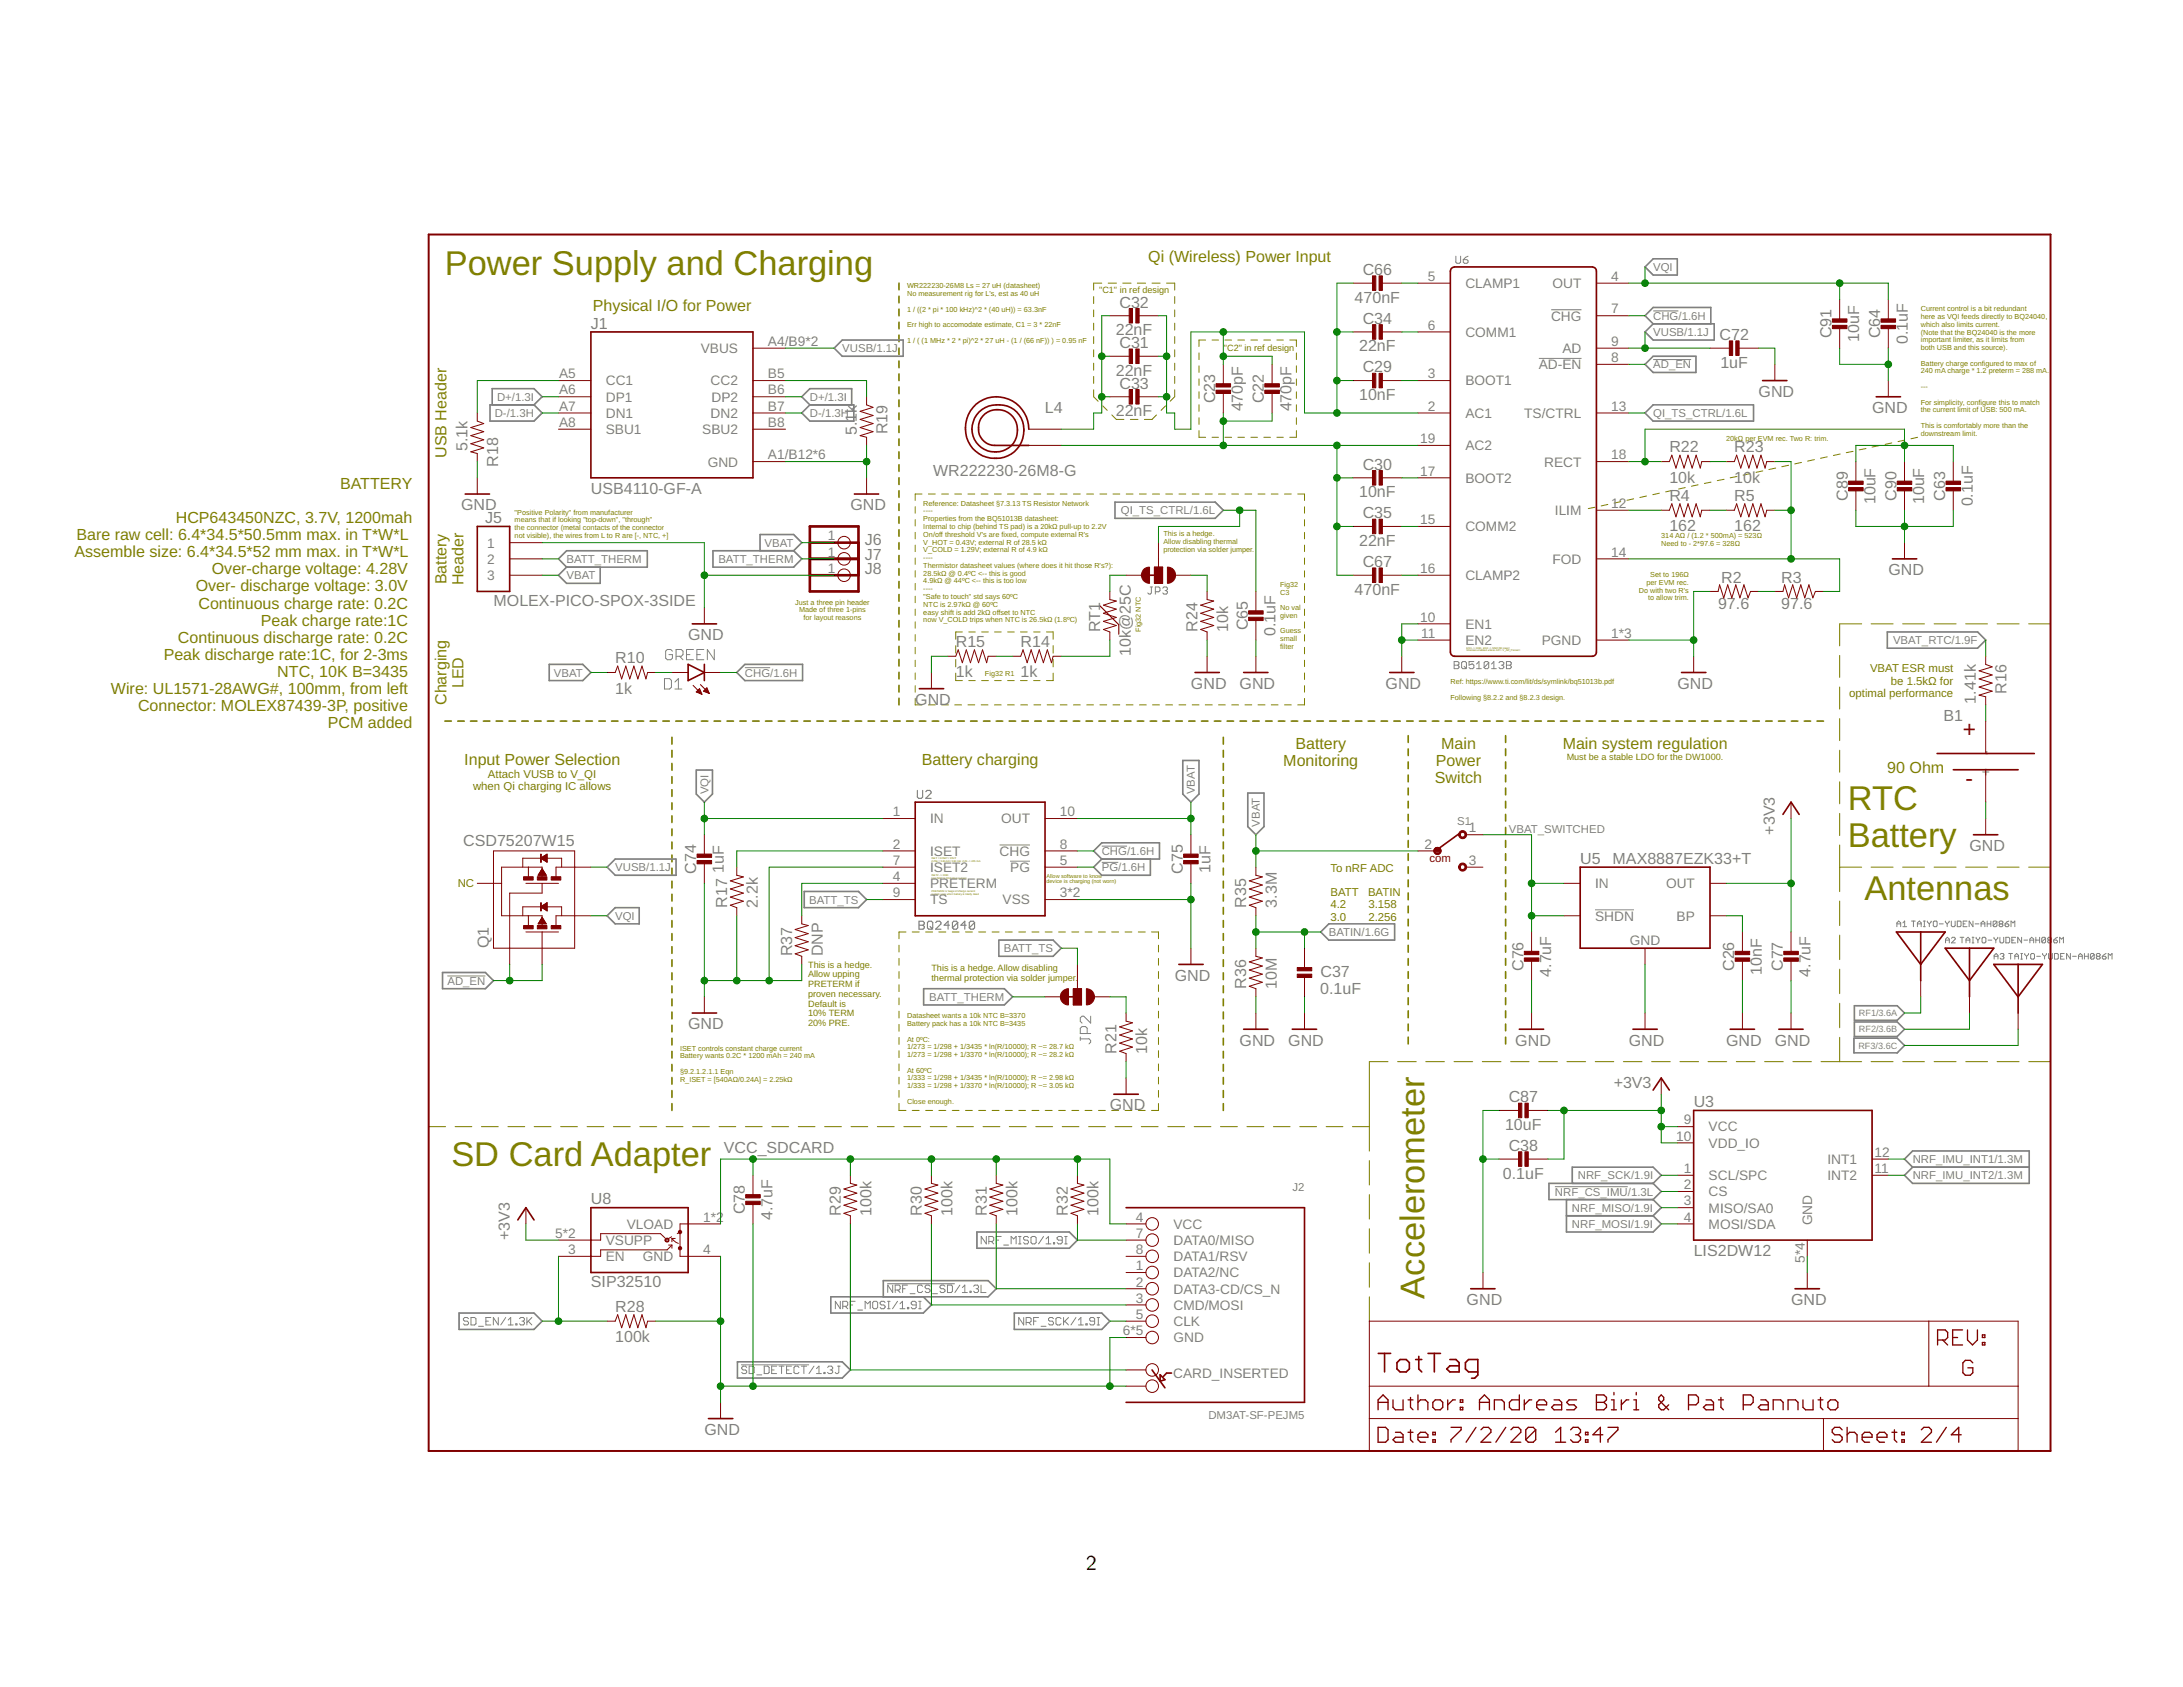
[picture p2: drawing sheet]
<svg xmlns="http://www.w3.org/2000/svg" width="279mm" height="216mm" viewBox="0 0 279 216" stroke-linecap="round" stroke-linejoin="round" font-family="sans-serif">
<defs><g id="words">
<g font-size="4.4" fill="#808000">
<text x="56.9" y="35.2">Power Supply and Charging</text>
<text x="236.5" y="103.7">RTC</text>
<text x="236.5" y="108.4">Battery</text>
<text x="238.6" y="115.1">Antennas</text>
<text x="57.8" y="149.2">SD Card Adapter</text>
<text x="182.3" y="166.2" transform="rotate(-90 182.3 166.2)">Accelerometer</text>
</g>
<g font-size="2.9" fill="#800000">
<text x="251.2" y="94.4">+</text>
<text x="251.6" y="100.6">-</text>
</g>
<text font-size="2.7" x="139" y="200.9">2</text>
<g font-size="2.1" fill="#808000">
<text x="147" y="33.6">Qi (Wireless) Power Input</text>
<text x="75.9" y="39.8">Physical I/O for Power</text>
<text x="57.2" y="58.6" transform="rotate(-90 57.2 58.6)">USB Header</text>
<text x="43.5" y="62.6">BATTERY</text>
<text x="9.5" y="71.3">Assemble size: 6.4*34.5*52 mm max. in T*W*L</text>
<text x="9.8" y="69.2">Bare raw cell: 6.4*34.5*50.5mm max. in T*W*L</text>
<text x="22.5" y="67">HCP643450NZC, 3.7V, 1200mah</text>
<text x="25.1" y="75.7">Over- discharge voltage: 3.0V</text>
<text x="25.4" y="77.9">Continuous charge rate: 0.2C</text>
<text x="27.1" y="73.5">Over-charge voltage: 4.28V</text>
<text x="57.2" y="74.8" transform="rotate(-90 57.2 74.8)">Battery</text>
<text x="59.3" y="74.9" transform="rotate(-90 59.3 74.9)">Header</text>
<text x="22.8" y="82.2">Continuous discharge rate: 0.2C</text>
<text x="33.4" y="80.1">Peak charge rate:1C</text>
<text x="14.2" y="88.8">Wire: UL1571-28AWG#, 100mm, from left</text>
<text x="21" y="84.4">Peak discharge rate:1C, for 2-3ms</text>
<text x="35.5" y="86.6">NTC, 10K B=3435</text>
<text x="59.3" y="88.1" transform="rotate(-90 59.3 88.1)">LED</text>
<text x="17.7" y="91">Connector: MOLEX87439-3P, positive</text>
<text x="42" y="93.1">PCM added</text>
<text x="57.2" y="90.2" transform="rotate(-90 57.2 90.2)">Charging</text>
<text x="165.8" y="95.8">Battery</text>
<text x="184.5" y="95.8">Main</text>
<text x="200" y="95.8">Main system regulation</text>
<text x="59.4" y="97.9">Input Power Selection</text>
<text x="118" y="97.9">Battery charging</text>
<text x="164.3" y="98">Monitoring</text>
<text x="183.7" y="100.2">Switch</text>
<text x="183.8" y="98">Power</text>
<text x="241.6" y="98.9">90 Ohm</text>
</g>
<g font-size="2.1" fill="#808080">
<text x="174.4" y="35.2">C66</text>
<text x="143.3" y="39.4">C32</text>
<text x="173.4" y="38.7">470nF</text>
<text x="174.4" y="41.4">C34</text>
<text x="75.6" y="42.1">J1</text>
<text x="142.8" y="42.9">22nF</text>
<text x="143.3" y="44.5">C31</text>
<text x="173.9" y="45">22nF</text>
<text x="174.4" y="47.7">C29</text>
<text x="220.1" y="43.5">C72</text>
<text x="220.2" y="47">1uF</text>
<text x="234.4" y="43.3" transform="rotate(-90 234.4 43.3)">C91</text>
<text x="238" y="43.8" transform="rotate(-90 238 43.8)">10uF</text>
<text x="240.6" y="43.3" transform="rotate(-90 240.6 43.3)">C64</text>
<text x="244.2" y="44.1" transform="rotate(-90 244.2 44.1)">0.1uF</text>
<text x="133.7" y="52.9">L4</text>
<text x="142.8" y="48.1">22nF</text>
<text x="142.8" y="53.3">22nF</text>
<text x="143.3" y="49.7">C33</text>
<text x="155.5" y="51.6" transform="rotate(-90 155.5 51.6)">C23</text>
<text x="159.1" y="52.7" transform="rotate(-90 159.1 52.7)">470pF</text>
<text x="161.8" y="51.6" transform="rotate(-90 161.8 51.6)">C22</text>
<text x="165.3" y="52.7" transform="rotate(-90 165.3 52.7)">470pF</text>
<text x="173.9" y="51.2">10nF</text>
<text x="225.1" y="50.8">GND</text>
<text x="239.6" y="52.9">GND</text>
<text x="59.9" y="57.8" transform="rotate(-90 59.9 57.8)">5.1k</text>
<text x="63.8" y="59.7" transform="rotate(-90 63.8 59.7)">R18</text>
<text x="109.7" y="55.7" transform="rotate(-90 109.7 55.7)">5.1k</text>
<text x="113.6" y="55.6" transform="rotate(-90 113.6 55.6)">R19</text>
<text x="213.7" y="57.9">R22</text>
<text x="222" y="57.9">R23</text>
<text x="59" y="65.3">GND</text>
<text x="75.6" y="63.2">USB4110-GF-A</text>
<text x="108.8" y="65.3">GND</text>
<text x="119.4" y="61">WR222230-26M8-G</text>
<text x="173.9" y="63.7">10nF</text>
<text x="174.4" y="60.1">C30</text>
<text x="213.7" y="61.8">10k</text>
<text x="213.7" y="64.1">R4</text>
<text x="222" y="61.8">10k</text>
<text x="222" y="64.1">R5</text>
<text x="236.5" y="64.1" transform="rotate(-90 236.5 64.1)">C89</text>
<text x="240" y="64.5" transform="rotate(-90 240 64.5)">10uF</text>
<text x="242.7" y="64.1" transform="rotate(-90 242.7 64.1)">C90</text>
<text x="246.3" y="64.5" transform="rotate(-90 246.3 64.5)">10uF</text>
<text x="249" y="64.1" transform="rotate(-90 249 64.1)">C63</text>
<text x="252.5" y="64.8" transform="rotate(-90 252.5 64.8)">0.1uF</text>
<text x="62.1" y="67">J5</text>
<text x="110.7" y="69.8">J6</text>
<text x="110.7" y="71.6">J7</text>
<text x="173.9" y="69.9">22nF</text>
<text x="174.4" y="66.3">C35</text>
<text x="213.7" y="68">162</text>
<text x="222" y="68">162</text>
<text x="63.2" y="77.6">MOLEX-PICO-SPOX-3SIDE</text>
<text x="110.7" y="73.5">J8</text>
<text x="173.4" y="76.1">470nF</text>
<text x="174.4" y="72.6">C67</text>
<text x="219.9" y="78">97.6</text>
<text x="220.3" y="74.7">R2</text>
<text x="228" y="78">97.6</text>
<text x="228" y="74.7">R3</text>
<text x="241.7" y="73.6">GND</text>
<text x="88.1" y="81.9">GND</text>
<text x="122.3" y="82.8">R15</text>
<text x="130.6" y="82.8">R14</text>
<text x="140.8" y="80.9" transform="rotate(-90 140.8 80.9)">RT1</text>
<text x="144.7" y="84" transform="rotate(-90 144.7 84)">10k@25C</text>
<text x="153.3" y="80.9" transform="rotate(-90 153.3 80.9)">R24</text>
<text x="157.2" y="80.9" transform="rotate(-90 157.2 80.9)">10k</text>
<text x="159.7" y="80.7" transform="rotate(-90 159.7 80.7)">C65</text>
<text x="163.2" y="81.4" transform="rotate(-90 163.2 81.4)">0.1uF</text>
<text x="78.7" y="88.8">1k</text>
<text x="78.7" y="84.8">R10</text>
<text x="122.3" y="86.7">1k</text>
<text x="130.6" y="86.7">1k</text>
<text x="152.4" y="88.1">GND</text>
<text x="158.7" y="88.1">GND</text>
<text x="177.3" y="88.1">GND</text>
<text x="214.7" y="88.1">GND</text>
<text x="256.8" y="88.8" transform="rotate(-90 256.8 88.8)">R16</text>
<text x="117.1" y="90.2">GND</text>
<text x="248.7" y="92.3">B1</text>
<text x="252.9" y="90" transform="rotate(-90 252.9 90)">1.41k</text>
<text x="227.2" y="106.8" transform="rotate(-90 227.2 106.8)">+3V3</text>
<text x="59.3" y="108.3">CSD75207W15</text>
<text x="89.1" y="111.8" transform="rotate(-90 89.1 111.8)">C74</text>
<text x="92.7" y="111.7" transform="rotate(-90 92.7 111.7)">1uF</text>
<text x="151.4" y="111.8" transform="rotate(-90 151.4 111.8)">C75</text>
<text x="154.9" y="111.7" transform="rotate(-90 154.9 111.7)">1uF</text>
<text x="202.2" y="110.6">U5</text>
<text x="206.4" y="110.6">MAX8887EZK33+T</text>
<text x="252.1" y="108.9">GND</text>
<text x="93.1" y="116.2" transform="rotate(-90 93.1 116.2)">R17</text>
<text x="97" y="116.2" transform="rotate(-90 97 116.2)">2.2k</text>
<text x="159.5" y="116.2" transform="rotate(-90 159.5 116.2)">R35</text>
<text x="163.4" y="116.2" transform="rotate(-90 163.4 116.2)">3.3M</text>
<text x="62.6" y="121.3" transform="rotate(-90 62.6 121.3)">Q1</text>
<text x="101.4" y="122.4" transform="rotate(-90 101.4 122.4)">R37</text>
<text x="105.3" y="122.4" transform="rotate(-90 105.3 122.4)">DNP</text>
<text x="150.4" y="125.5">GND</text>
<text x="169" y="125">C37</text>
<text x="195" y="124.3" transform="rotate(-90 195 124.3)">C76</text>
<text x="198.5" y="125" transform="rotate(-90 198.5 125)">4.7uF</text>
<text x="222" y="124.3" transform="rotate(-90 222 124.3)">C26</text>
<text x="225.5" y="124.7" transform="rotate(-90 225.5 124.7)">10nF</text>
<text x="228.2" y="124.3" transform="rotate(-90 228.2 124.3)">C77</text>
<text x="231.7" y="125" transform="rotate(-90 231.7 125)">4.7uF</text>
<text x="88.1" y="131.7">GND</text>
<text x="159.5" y="126.5" transform="rotate(-90 159.5 126.5)">R36</text>
<text x="163.4" y="126.5" transform="rotate(-90 163.4 126.5)">10M</text>
<text x="169" y="127.3">0.1uF</text>
<text x="142.9" y="134.8" transform="rotate(-90 142.9 134.8)">R21</text>
<text x="146.8" y="134.8" transform="rotate(-90 146.8 134.8)">10k</text>
<text x="158.7" y="133.8">GND</text>
<text x="164.9" y="133.8">GND</text>
<text x="193.9" y="133.8">GND</text>
<text x="208.5" y="133.8">GND</text>
<text x="220.9" y="133.8">GND</text>
<text x="227.2" y="133.8">GND</text>
<text x="142" y="142.1">GND</text>
<text x="193.1" y="141.1">C87</text>
<text x="206.5" y="139.2">+3V3</text>
<text x="216.8" y="141.7">U3</text>
<text x="92.6" y="147.5">VCC_SDCARD</text>
<text x="192.6" y="144.6">10uF</text>
<text x="193.1" y="147.3">C38</text>
<text x="75.6" y="154.1">U8</text>
<text x="95.3" y="155.4" transform="rotate(-90 95.3 155.4)">C78</text>
<text x="107.6" y="155.6" transform="rotate(-90 107.6 155.6)">R29</text>
<text x="111.5" y="155.6" transform="rotate(-90 111.5 155.6)">100k</text>
<text x="118" y="155.6" transform="rotate(-90 118 155.6)">R30</text>
<text x="121.9" y="155.6" transform="rotate(-90 121.9 155.6)">100k</text>
<text x="126.3" y="155.6" transform="rotate(-90 126.3 155.6)">R31</text>
<text x="130.2" y="155.6" transform="rotate(-90 130.2 155.6)">100k</text>
<text x="136.7" y="155.6" transform="rotate(-90 136.7 155.6)">R32</text>
<text x="140.6" y="155.6" transform="rotate(-90 140.6 155.6)">100k</text>
<text x="192.4" y="150.8">0.1uF</text>
<text x="65.2" y="158.7" transform="rotate(-90 65.2 158.7)">+3V3</text>
<text x="98.9" y="156.1" transform="rotate(-90 98.9 156.1)">4.7uF</text>
<text x="216.8" y="160.8">LIS2DW12</text>
<text x="75.6" y="164.7">SIP32510</text>
<text x="78.7" y="167.9">R28</text>
<text x="187.7" y="167">GND</text>
<text x="229.2" y="167">GND</text>
<text x="78.7" y="171.8">100k</text>
<text x="90.2" y="183.6">GND</text>
</g>
<g font-size="1.8" fill="#808080">
<text x="182.8" y="36">5</text>
<text x="206.2" y="36">4</text>
<text x="187.6" y="36.9">CLAMP1</text>
<text x="198.5" y="41">CHG</text>
<text x="198.7" y="36.9">OUT</text>
<text x="206.2" y="40.1">7</text>
<text x="89.7" y="45.2">VBUS</text>
<text x="98.3" y="44.3">A4/B9*2</text>
<text x="182.8" y="42.2">6</text>
<text x="187.6" y="43.1">COMM1</text>
<text x="197" y="47.3">AD-EN</text>
<text x="200" y="45.2">AD</text>
<text x="206.2" y="44.3">9</text>
<text x="206.2" y="46.3">8</text>
<text x="71.6" y="48.4">A5</text>
<text x="71.6" y="50.5">A6</text>
<text x="71.6" y="52.6">A7</text>
<text x="77.5" y="49.3">CC1</text>
<text x="77.5" y="51.4">DP1</text>
<text x="77.5" y="53.5">DN1</text>
<text x="91" y="49.3">CC2</text>
<text x="91" y="53.5">DN2</text>
<text x="91.1" y="51.4">DP2</text>
<text x="98.3" y="48.4">B5</text>
<text x="98.3" y="50.5">B6</text>
<text x="98.3" y="52.6">B7</text>
<text x="182.8" y="52.6">2</text>
<text x="182.8" y="48.4">3</text>
<text x="187.6" y="53.5">AC1</text>
<text x="187.6" y="49.3">BOOT1</text>
<text x="195.1" y="53.5">TS/CTRL</text>
<text x="206.2" y="52.6">13</text>
<text x="71.6" y="54.6">A8</text>
<text x="77.5" y="55.5">SBU1</text>
<text x="89.9" y="55.6">SBU2</text>
<text x="90.6" y="59.7">GND</text>
<text x="98.3" y="54.6">B8</text>
<text x="98.3" y="58.8">A1/B12*6</text>
<text x="181.8" y="56.7">19</text>
<text x="187.6" y="57.6">AC2</text>
<text x="197.6" y="59.7">RECT</text>
<text x="206.2" y="58.8">18</text>
<text x="181.8" y="60.9">17</text>
<text x="187.6" y="61.8">BOOT2</text>
<text x="199" y="65.9">ILIM</text>
<text x="206.2" y="65">12</text>
<text x="62.4" y="70.1">1</text>
<text x="106" y="69.2">1</text>
<text x="106" y="71.2">1</text>
<text x="181.8" y="67.1">15</text>
<text x="187.6" y="68">COMM2</text>
<text x="206.2" y="71.2">14</text>
<text x="62.4" y="72.2">2</text>
<text x="62.4" y="74.2">3</text>
<text x="106" y="73.3">1</text>
<text x="181.8" y="73.3">16</text>
<text x="187.6" y="74.2">CLAMP2</text>
<text x="198.7" y="72.2">FOD</text>
<text x="181.8" y="79.5">10</text>
<text x="181.9" y="81.6">11</text>
<text x="187.6" y="80.5">EN1</text>
<text x="187.6" y="82.5">EN2</text>
<text x="197.3" y="82.5">PGND</text>
<text x="206.2" y="81.6">1*3</text>
<text x="254.8" y="96.6" transform="rotate(-90 254.8 96.6)">-</text>
<text x="254.8" y="99.4" transform="rotate(-90 254.8 99.4)">+</text>
<text x="114.3" y="104.5">1</text>
<text x="119" y="105.4">IN</text>
<text x="128.1" y="105.4">OUT</text>
<text x="135.7" y="104.5">10</text>
<text x="188" y="106.5">1</text>
<text x="114.3" y="108.6">2</text>
<text x="114.3" y="112.8">4</text>
<text x="114.3" y="110.7">7</text>
<text x="119" y="109.5">ISET</text>
<text x="119" y="113.7">PRETERM</text>
<text x="119" y="111.6">ISET2</text>
<text x="127.9" y="109.5">CHG</text>
<text x="129.3" y="111.6">PG</text>
<text x="135.7" y="110.7">5</text>
<text x="135.7" y="108.6">8</text>
<text x="182.3" y="108.6">2</text>
<text x="188" y="110.7">3</text>
<text x="204.2" y="113.7">IN</text>
<text x="213.2" y="113.7">OUT</text>
<text x="114.3" y="114.8">9</text>
<text x="119" y="115.7">TS</text>
<text x="128.3" y="115.7">VSS</text>
<text x="135.7" y="114.8">3*2</text>
<text x="204.2" y="117.8">SHDN</text>
<text x="214.6" y="117.8">BP</text>
<text x="208.6" y="120.9">GND</text>
<text x="215.5" y="143.9">9</text>
<text x="214.5" y="146">10</text>
<text x="218.7" y="144.8">VCC</text>
<text x="218.7" y="146.9">VDD_IO</text>
<text x="233.9" y="149">INT1</text>
<text x="239.9" y="148">12</text>
<text x="215.5" y="150.1">1</text>
<text x="215.5" y="152.2">2</text>
<text x="215.5" y="154.3">3</text>
<text x="218.7" y="151">SCL/SPC</text>
<text x="218.7" y="153.1">CS</text>
<text x="218.7" y="155.2">MISO/SA0</text>
<text x="233.9" y="151">INT2</text>
<text x="239.9" y="150.1">11</text>
<text x="71.1" y="158.4">5*2</text>
<text x="72.7" y="160.5">3</text>
<text x="77.5" y="159.3">VSUPP</text>
<text x="77.5" y="161.4">EN</text>
<text x="80.2" y="157.3">VLOAD</text>
<text x="82.3" y="161.4">GND</text>
<text x="90" y="156.3">1*2</text>
<text x="90" y="160.5">4</text>
<text x="145.4" y="158.4">7</text>
<text x="145.4" y="160.5">8</text>
<text x="145.4" y="156.3">4</text>
<text x="150.2" y="159.3">DATA0/MISO</text>
<text x="150.2" y="161.4">DATA1/RSV</text>
<text x="150.2" y="157.3">VCC</text>
<text x="215.5" y="156.3">4</text>
<text x="218.7" y="157.3">MOSI/SDA</text>
<text x="231" y="161.6" transform="rotate(-90 231 161.6)">5*4</text>
<text x="231.9" y="156.8" transform="rotate(-90 231.9 156.8)">GND</text>
<text x="145.4" y="162.6">1</text>
<text x="145.4" y="164.6">2</text>
<text x="145.4" y="166.7">3</text>
<text x="150.2" y="163.5">DATA2/NC</text>
<text x="150.2" y="165.6">DATA3-CD/CS_N</text>
<text x="150.2" y="167.6">CMD/MOSI</text>
<text x="143.7" y="170.9">6*5</text>
<text x="145.4" y="168.8">5</text>
<text x="150.2" y="169.7">CLK</text>
<text x="150.2" y="171.8">GND</text>
<text x="150.1" y="176.3">CARD_INSERTED</text>
</g>
<g font-size="1.5" fill="#808080">
<text x="211.6" y="34.7">VQI</text>
<text x="211.6" y="40.9">CHG/1.6H</text>
<text x="107.8" y="45.1">VUSB/1.1J</text>
<text x="211.6" y="43">VUSB/1.1J</text>
<text x="211.6" y="47.1">AD_EN</text>
<text x="63.3" y="53.4">D-/1.3H</text>
<text x="63.6" y="51.3">D+/1.3I</text>
<text x="103.6" y="51.3">D+/1.3I</text>
<text x="103.6" y="53.4">D-/1.3H</text>
<text x="211.6" y="53.4">QI_TS_CTRL/1.6L</text>
<text x="143.5" y="65.8">QI_TS_CTRL/1.6L</text>
<text x="97.9" y="70">VBAT</text>
<text x="72.5" y="74.1">VBAT</text>
<text x="72.5" y="72.1">BATT_THERM</text>
<text x="91.9" y="72.1">BATT_THERM</text>
<text x="242.3" y="82.4">VBAT_RTC/1.9F</text>
<text x="70.9" y="86.6">VBAT</text>
<text x="95.3" y="86.6">CHG/1.6H</text>
<text x="90.7" y="101.6" transform="rotate(-90 90.7 101.6)">VQI</text>
<text x="152.9" y="101.6" transform="rotate(-90 152.9 101.6)">VBAT</text>
<text x="161.2" y="105.8" transform="rotate(-90 161.2 105.8)">VBAT</text>
<text x="186.5" y="105.5">S1</text>
<text x="193.1" y="106.6">VBAT_SWITCHED</text>
<text x="78.7" y="111.5">VUSB/1.1J</text>
<text x="141" y="109.4">CHG/1.6H</text>
<text x="141" y="111.5">PG/1.6H</text>
<text x="78.7" y="117.7">VQI</text>
<text x="103.6" y="115.6">BATT_TS</text>
<text x="170.1" y="119.8">BATIN/1.6G</text>
<text x="128.5" y="121.9">BATT_TS</text>
<text x="57.3" y="126">AD_EN</text>
<text x="118.9" y="128.1">BATT_THERM</text>
<text x="244.8" y="148.9">NRF_IMU_INT1/1.3M</text>
<text x="165.4" y="152.5">J2</text>
<text x="199" y="153">NRF_CS_IMU/1.3L</text>
<text x="201.2" y="155.1">NRF_MISO/1.9I</text>
<text x="201.9" y="150.9">NRF_SCK/1.9I</text>
<text x="244.8" y="150.9">NRF_IMU_INT2/1.3M</text>
<text x="201.2" y="157.2">NRF_MOSI/1.9I</text>
<text x="154.7" y="181.5">DM3AT-SF-PEJM5</text>
</g>
<g font-size="1.5" fill="#808000">
<text x="236.7" y="89.2">optimal performance</text>
<text x="239.3" y="86.1">VBAT ESR must</text>
<text x="242" y="87.6">be 1.5kΩ for</text>
<text x="60.5" y="101.1">when Qi charging IC allows</text>
<text x="62.5" y="99.6">Attach VUSB to V_QI</text>
<text x="58.6" y="113.5">NC</text>
<text x="170.3" y="111.6">To nRF ADC</text>
<text x="170.3" y="114.7">BATT</text>
<text x="170.3" y="116.3">4.2</text>
<text x="170.3" y="117.8">3.0</text>
<text x="175.1" y="114.7">BATIN</text>
<text x="175.1" y="116.3">3.158</text>
<text x="175.1" y="117.8">2.256</text>
</g>
<text font-size="1.5" fill="#800000" x="182.9" y="110.4">com</text>
<g font-size="1.2" fill="#808000">
<text x="140.7" y="37.5">&quot;C1&quot; in ref design</text>
<text x="156.7" y="45">&quot;C2&quot; in ref design</text>
<text x="200.5" y="97.3">Must be a stable LDO for the DW1000.</text>
<text x="103.4" y="123.8">This is a hedge.</text>
<text x="103.4" y="125.1">Allow upping</text>
<text x="119.2" y="124.2">This is a hedge. Allow disabling</text>
<text x="119.2" y="125.5">thermal protection via solder jumper.</text>
<text x="103.4" y="126.3">PRETERM if</text>
<text x="103.4" y="127.6">proven necessary.</text>
<text x="103.4" y="128.8">Default is</text>
<text x="103.4" y="130.1">10% TERM</text>
<text x="103.4" y="131.3">20% PRE.</text>
</g>
<g font-size="1.2" fill="#808080">
<text x="237.9" y="130.1">RF1/3.6A</text>
<text x="237.9" y="134.2">RF3/3.6C</text>
<text x="237.9" y="132.1">RF2/3.6B</text>
</g>
<g font-size=".9" fill="#808000">
<text x="116.1" y="36.9">WR222230-26M8 Ls = 27 uH (datasheet)</text>
<text x="116.1" y="37.9">No measurement rig for L's, est as 40 uH</text>
<text x="116.1" y="39.9">1 / ((2 * pi * 100 kHz)^2 * (40 uH)) = 63.3nF</text>
<text x="116.1" y="41.9">Err high to accomodate estimate, C1 = 3 * 22nF</text>
<text x="245.8" y="39.8">Current control is a bit redundant</text>
<text x="245.8" y="40.8">here as VQI feeds directly to BQ24040,</text>
<text x="245.8" y="41.8">which also limits current.</text>
<text x="116.1" y="43.9">1 / ( (1 MHz * 2 * pi)^2 * 27 uH - (1 / (66 nF)) ) = 0.95 nF</text>
<text x="245.8" y="42.8">(Note that the BQ24040 is the more</text>
<text x="245.8" y="43.8">important limiter, as it limits from</text>
<text x="245.8" y="44.8">both USB and this source).</text>
<text x="245.8" y="46.8">Battery charge configured to max of</text>
<text x="245.8" y="47.8">240 mA charge * 1.2 preterm = 288 mA.</text>
<text x="245.8" y="49.8">---</text>
<text x="245.8" y="51.8">For simplicity, configure this to match</text>
<text x="245.8" y="52.8">the current limit of USB: 500 mA.</text>
<text x="220.9" y="56.4">20kΩ per EVM rec. Two R: trim.</text>
<text x="245.8" y="54.8">This is comfortably more than the</text>
<text x="245.8" y="55.8">downstream limit.</text>
<text x="65.9" y="65.8">&quot;Positive Polarity&quot; from manufacturer</text>
<text x="118.2" y="64.7">Reference: Datasheet §7.3.13 TS Resistor Network</text>
<text x="118.2" y="65.7">----</text>
<text x="65.9" y="66.8">means that if looking &quot;top-down&quot;, &quot;through&quot;</text>
<text x="65.9" y="67.8">the connector (metal contacts of the connector</text>
<text x="65.9" y="68.8">not visible), the wires from L to R are [-, NTC, +]</text>
<text x="118.2" y="66.7">Properties from the BQ51013B datasheet:</text>
<text x="118.2" y="67.7">Internal to chip (behind TS pad) is a 20kΩ pull-up to 2.2V</text>
<text x="118.2" y="68.7">On/off threshold V's are fixed, compute external R's</text>
<text x="118.2" y="69.7">V_HOT = 0.43V; external R of 28.5 kΩ</text>
<text x="118.2" y="70.7">V_COLD = 1.29V; external R of 4.9 kΩ</text>
<text x="118.2" y="71.7">----</text>
<text x="148.9" y="68.7">This is a hedge.</text>
<text x="148.9" y="69.7">Allow disabling thermal</text>
<text x="148.9" y="70.6">protection via solder jumper.</text>
<text x="212.6" y="68.9">314 AΩ / (1.2 * 500mA) = 523Ω</text>
<text x="212.6" y="69.9">Need to - 2*97.6 = 328Ω</text>
<text x="101.8" y="77.4">Just a three pin header</text>
<text x="118.2" y="72.7">Thermistor datasheet values (where does it hit those R's?):</text>
<text x="118.2" y="73.7">28.5kΩ @ 0.4ºC &lt;-- this is good</text>
<text x="118.2" y="74.7">4.9kΩ @ 44ºC &lt;-- this is too low</text>
<text x="118.2" y="75.7">----</text>
<text x="118.2" y="76.7">&quot;Safe to touch&quot; std says 60ºC</text>
<text x="118.2" y="77.6">NTC is 2.97kΩ @ 60ºC</text>
<text x="163.8" y="75.1">Fig32</text>
<text x="163.8" y="76.1">C3</text>
<text x="209.8" y="75.8">Do with two R's</text>
<text x="210.7" y="74.8">per EVM rec.</text>
<text x="210.9" y="76.8">to allow trim.</text>
<text x="211.2" y="73.8">Set to 196Ω</text>
<text x="102.3" y="78.4">Made of three 1-pins</text>
<text x="102.8" y="79.4">for layout reasons</text>
<text x="118.2" y="78.6">easy shift is add 2kΩ offset to NTC</text>
<text x="118.2" y="79.6">now V_COLD trips when NTC is 26.5kΩ (1.8ºC)</text>
<text x="146" y="80.9" transform="rotate(-90 146 80.9)">Fig32 NTC</text>
<text x="163.8" y="78.1">No val</text>
<text x="163.8" y="79.1">given</text>
<text x="163.8" y="81.1">Guess</text>
<text x="163.8" y="82.1">small</text>
<text x="163.8" y="83.1">filter</text>
<text x="126.1" y="86.5">Fig32 R1</text>
<text x="185.6" y="87.5">Ref: https://www.ti.com/lit/ds/symlink/bq51013b.pdf</text>
<text x="185.6" y="89.5">Following §8.2.2 and §8.2.3 design.</text>
<text x="116.1" y="130.3">Datasheet wants a 10k NTC B=3370</text>
<text x="116.1" y="131.3">Battery pack has a 10k NTC B=3435</text>
<text x="87" y="134.5">ISET controls constant charge current</text>
<text x="87" y="135.5">Battery wants 0.2C * 1200 mAh = 240 mA</text>
<text x="87" y="137.4">§9.2.1.2.1.1 Eqn</text>
<text x="116.1" y="133.3">At 0ºC:</text>
<text x="116.1" y="134.3">1/273 = 1/298 + 1/3435 * ln(R/10000); R ~= 28.7 kΩ</text>
<text x="116.1" y="135.3">1/273 = 1/298 + 1/3370 * ln(R/10000); R ~= 28.2 kΩ</text>
<text x="116.1" y="137.3">At 60ºC</text>
<text x="87" y="138.4">R_ISET = [540AΩ/0.24A] = 2.25kΩ</text>
<text x="116.1" y="138.3">1/333 = 1/298 + 1/3435 * ln(R/10000); R ~= 2.98 kΩ</text>
<text x="116.1" y="139.3">1/333 = 1/298 + 1/3370 * ln(R/10000); R ~= 3.05 kΩ</text>
<text x="116.1" y="141.3">Close enough.</text>
</g>
<g font-size=".7" fill="#808000">
<text x="134" y="112.3">Allow software to know</text>
<text x="134" y="113">device is charging (not worn)</text>
</g>
<g font-size=".3" fill="#808000">
<text x="187.7" y="83">EN1 -&gt; GND, EN2 -&gt; GND [00 case]</text>
<text x="187.7" y="83.4">Wireless enabled unless AD &gt; V_AD_Present</text>
<text x="119.2" y="112.1">ISET2 -&gt; GND</text>
<text x="119.2" y="112.4">Use ISET to limit input current</text>
<text x="119.2" y="110">ISET = KISET / IOUT</text>
<text x="119.2" y="110.4">2.25k = 540 AΩ / 240 mA; 2.2k -&gt; 245 mA</text>
<text x="119.2" y="114.1">PRETERM is %age of charge current</text>
<text x="119.2" y="114.5">system uses when battery is totally dead</text>
</g>
</g></defs>
<g fill="none" stroke="#808000" stroke-width=".13">
<path d="M140 38v.8M140 39.7v.8M141 36.2h-1v.9M141.8 36.2h1.1M143.7 36.2h1.1M145.6 36.2h1M147.4 36.2h1.1M149.3 36.2h1v.9M150.3 38v.8M150.3 39.7v.8M140 49.9v.9l.5 .6M140 41.4v.8"/>
<path d="M140 43.1v.9M140 44.8v.9M140 46.5v.9M140 48.2v.9M141.1 51.9l.6 .6M142.3 53.1l.6 .6h.9M144.7 53.7h.9M148 53.1l-.6 .6h-.9M149.2 51.9l-.6 .6M150.3 49.9v.9l-.5 .6M150.3 41.4v.8M150.3 43.1v.9"/>
<path d="M150.3 44.8v.9M150.3 46.5v.9M150.3 48.2v.9M153.5 45.2v.8M153.5 46.8v.9M153.5 48.5v.8M153.5 50.1v.9M153.5 51.8v.8M153.5 53.5v.8M153.5 55.1v.9h.8M154.3 43.5h-.8v.8M155.1 43.5h.9"/>
<path d="M155.1 56h.9M156.8 43.5h.8M156.8 56h.8M158.4 43.5h.9M158.4 56h.9M160.1 43.5h.9M160.1 56h.9M161.8 43.5h.8M161.8 56h.8M163.4 43.5h.9M163.4 56h.9M165.1 43.5h.8v.8"/>
<path d="M165.9 55.1v.9h-.8M165.9 45.2v.8M165.9 46.8v.9M165.9 48.5v.8M165.9 50.1v.9M165.9 51.8v.8M165.9 53.5v.8M227.3 59.9l-.9 .2M228.9 59.5l-.9 .2M230.6 59.2l-.9 .2M232.2 58.8l-.8 .2M233.9 58.5l-.9 .2"/>
<path d="M235.5 58.1l-.8 .2M237.2 57.8l-.9 .1M238.8 57.4l-.8 .2M240.5 57l-.9 .2M242.1 56.7l-.8 .2M243.8 56.3l-.9 .2M245.4 56l-.8 .2M117.1 64.9v.8M117.1 66.5v.8M117.1 68.1v.9M117.1 69.8v.8M117.1 71.4v.8"/>
<path d="M117.1 73v.9M117.1 74.7v.8M117.1 76.3v.8M117.1 78v.8M117.1 79.6v.8M118 63.2h-.9v.9M118.8 63.2h.9M120.5 63.2h.9M122.2 63.2h.9M123.9 63.2h.9M125.6 63.2h.8M127.3 63.2h.8"/>
<path d="M128.9 63.2h.9M130.6 63.2h.9M132.3 63.2h.9M134 63.2h.9M135.7 63.2h.9M137.4 63.2h.9M139.1 63.2h.9M140.8 63.2h.8M142.5 63.2h.8M144.1 63.2h.9M145.8 63.2h.9M147.5 63.2h.9"/>
<path d="M149.2 63.2h.9M150.9 63.2h.9M152.6 63.2h.9M154.3 63.2h.9M156 63.2h.8M157.6 63.2h.9M159.3 63.2h.9M161 63.2h.9M162.7 63.2h.9M164.4 63.2h.9M166.1 63.2h.9v.9M167 64.9v.8"/>
<path d="M167 66.5v.8M167 68.1v.9M167 69.8v.8M167 71.4v.8M167 73v.9M167 74.7v.8M167 76.3v.8M167 78v.8M167 79.6v.8M204.1 64.9l-.8 .2M205.8 64.6l-.9 .1M207.4 64.2l-.8 .2"/>
<path d="M209.1 63.8l-.9 .2M210.7 63.5l-.8 .2M212.4 63.1l-.9 .2M214 62.8l-.8 .1M215.7 62.4l-.9 .2M217.3 62l-.8 .2M219 61.7l-.9 .2M220.7 61.3l-.9 .2M222.3 61l-.9 .2M224 60.6l-.9 .2M225.6 60.3l-.9 .2M238.3 79.8h-2.8v2.9"/>
<path d="M239.5 79.8h2.8M243.5 79.8h2.8M247.5 79.8h2.9M251.6 79.8h2.8M255.6 79.8h2.8M259.7 79.8h2.7M117.1 89.4v.8h.9M117.1 81.2v.8M117.1 82.8v.9M117.1 84.5v.8M117.1 86.1v.9M117.1 87.8v.8"/>
<path d="M118.8 90.2h.9M120.5 90.2h.9M122.2 90.2h.9M122.3 82.6v1M122.3 84.4v.9M122.3 86.1v1h.9M123.2 80.9h-.9v.9M123.9 90.2h.9M124 80.9h.8M124 87.1h.8M125.6 90.2h.8M125.6 80.9h.9"/>
<path d="M125.6 87.1h.9M127.3 90.2h.8M127.3 80.9h.8M127.3 87.1h.8M128.9 90.2h.9M129 80.9h.8M129 87.1h.8M130.6 80.9h.9M130.6 87.1h.9M130.6 90.2h.9M132.3 80.9h.8M132.3 87.1h.8"/>
<path d="M132.3 90.2h.9M133.9 80.9h.9v.9M134 90.2h.9M134.8 82.6v1M134.8 84.4v.9M134.8 86.1v1h-.9M135.7 90.2h.9M137.4 90.2h.9M139.1 90.2h.9M140.8 90.2h.8M142.5 90.2h.8M144.1 90.2h.9"/>
<path d="M145.8 90.2h.9M147.5 90.2h.9M149.2 90.2h.9M150.9 90.2h.9M152.6 90.2h.9M154.3 90.2h.9M156 90.2h.8M157.6 90.2h.9M159.3 90.2h.9M161 90.2h.9M162.7 90.2h.9M164.4 90.2h.9"/>
<path d="M167 89.4v.8h-.9M167 81.2v.8M167 82.8v.9M167 84.5v.8M167 86.1v.9M167 87.8v.8M235.5 83.9v2.8M235.5 87.9v2.8M235.5 92v2.8M235.5 96v2.8M116 119.3h-.9v.8M116.8 119.3h.8"/>
<path d="M118.5 119.3h.9M120.2 119.3h.9M121.9 119.3h.8M123.6 119.3h.9M125.3 119.3h.9M127 119.3h.9M128.7 119.3h.9M130.4 119.3h.9M132.1 119.3h.9M133.8 119.3h.9M135.5 119.3h.9M137.2 119.3h.9"/>
<path d="M138.9 119.3h.9M140.6 119.3h.9M142.3 119.3h.9M144 119.3h.9M145.7 119.3h.9M147.4 119.3h.9v.8M235.5 111h2.8M235.5 100.1v2.8M235.5 104.1v2.8M235.5 108.1v6M235.5 115.3v3.1M235.5 119.7v3.1"/>
<path d="M239.5 111h2.8M243.5 111h2.8M247.5 111h2.9M251.6 111h2.8M255.6 111h2.8M259.7 111h2.7M115.1 121v.8M115.1 122.7v.8M115.1 124.3v.9M115.1 126v.9M115.1 127.7v.9M115.1 129.4v.9"/>
<path d="M115.1 131.1v.9M115.1 132.8v.9M115.1 134.5v.8M115.1 136.2v.8M115.1 137.9v.8M115.1 139.6v.8M148.3 121v.8M148.3 122.7v.8M148.3 124.3v.9M148.3 126v.9M148.3 127.7v.9M148.3 129.4v.9"/>
<path d="M148.3 131.1v.9M148.3 132.8v.9M148.3 134.5v.8M148.3 136.2v.8M148.3 137.9v.8M148.3 139.6v.8M177.7 135.9h-2.4v11.4M178.9 135.9h2.4M182.5 135.9h2.4M186.1 135.9h2.4M189.7 135.9h2.4M193.3 135.9h2.4"/>
<path d="M196.9 135.9h2.4M200.6 135.9h2.3M204.2 135.9h2.3M207.8 135.9h2.4M211.4 135.9h2.4M215 135.9h2.4M218.6 135.9h2.4M222.2 135.9h2.4M225.8 135.9h2.4M229.5 135.9h2.3M233.1 135.9h5.2M235.5 124v3.2"/>
<path d="M235.5 128.4v3.1M235.5 132.8v3.1M239.5 135.9h2.8M243.5 135.9h2.8M247.5 135.9h2.9M251.6 135.9h2.8M255.6 135.9h2.8M259.7 135.9h2.7M54.9 144.2h2.1M58.3 144.2h2.1M61.6 144.2h2.2M65 144.2h2.2"/>
<path d="M68.4 144.2h2.1M71.8 144.2h2.1M75.1 144.2h2.2M78.5 144.2h2.2M81.9 144.2h2.2M85.3 144.2h2.1M88.6 144.2h2.2M92 144.2h2.2M95.4 144.2h2.2M98.8 144.2h2.1M102.2 144.2h2.1M105.5 144.2h2.2"/>
<path d="M108.9 144.2h2.2M112.3 144.2h2.1M115.1 141.2v.9h.9M115.7 144.2h2.1M116.8 142.1h.8M118.5 142.1h.9M119.1 144.2h2.1M120.2 142.1h.9M121.9 142.1h.8M122.4 144.2h2.2M123.6 142.1h.9M125.3 142.1h.9"/>
<path d="M125.8 144.2h2.2M127 142.1h.9M128.7 142.1h.9M129.2 144.2h2.1M130.4 142.1h.9M132.1 142.1h.9M132.6 144.2h2.1M133.8 142.1h.9M135.5 142.1h.9M136 144.2h2.1M137.2 142.1h.9M138.9 142.1h.9"/>
<path d="M139.3 144.2h2.2M140.6 142.1h.9M142.3 142.1h.9M142.7 144.2h2.2M144 142.1h.9M145.7 142.1h.9M146.1 144.2h2.1M148.3 141.2v.9h-.9M149.5 144.2h2.1M152.8 144.2h2.2M156.2 144.2h2.2M159.6 144.2h2.2"/>
<path d="M163 144.2h2.1M166.3 144.2h2.2M169.7 144.2h2.2M173.1 144.2h2.2M175.3 148.5v3.2M175.3 152.9v3.1M175.3 157.2v3.2M175.3 161.6v3.1M175.3 166v3.1"/>
</g>
<g fill="none" stroke="#808000" stroke-width=".21">
<path d="M115.1 36.2v.9M115.1 37.9v.9M115.1 39.6v.8M115.1 41.2v.9M115.1 42.9v.8M115.1 44.6v.8M115.1 46.2v.9M115.1 47.9v.8M115.1 49.5v.9M115.1 51.2v.8M115.1 52.9v.8M115.1 54.5v.9"/>
<path d="M115.1 56.2v.8M115.1 57.8v.9M115.1 59.5v.8M115.1 61.2v.8M115.1 62.8v.8M115.1 64.5v.8M115.1 66.1v.9M115.1 67.8v.8M115.1 69.4v.9M115.1 71.1v.8M115.1 72.8v.8M115.1 74.4v.9"/>
<path d="M115.1 76.1v.8M115.1 77.7v.9M115.1 79.4v.8M56.9 92.3h.9M58.6 92.3h.8M60.2 92.3h.8M61.9 92.3h.8M63.5 92.3h.8M65.2 92.3h.8M66.8 92.3h.8M68.4 92.3h.9M70.1 92.3h.8"/>
<path d="M71.7 92.3h.8M73.3 92.3h.9M75 92.3h.8M76.6 92.3h.9M78.3 92.3h.8M79.9 92.3h.9M81.6 92.3h.8M83.2 92.3h.8M84.8 92.3h.9M86 94.4v.8M86 96v.9M86 97.7v.9"/>
<path d="M86 99.4v.8M86.5 92.3h.8M88.1 92.3h.8M89.8 92.3h.8M91.4 92.3h.8M93 92.3h.9M94.7 92.3h.8M96.3 92.3h.9M98 92.3h.8M99.6 92.3h.8M101.3 92.3h.8M102.9 92.3h.8"/>
<path d="M104.5 92.3h.9M106.2 92.3h.8M107.8 92.3h.8M109.5 92.3h.8M111.1 92.3h.8M112.8 92.3h.8M114.4 92.3h.8M115.1 81.1v.8M115.1 82.7v.9M115.1 84.4v.8M115.1 86v.9M115.1 87.7v.9"/>
<path d="M115.1 89.4v.8M116 92.3h.9M117.7 92.3h.8M119.3 92.3h.8M120.9 92.3h.9M122.6 92.3h.8M124.2 92.3h.9M125.9 92.3h.8M127.5 92.3h.8M129.2 92.3h.8M130.8 92.3h.8M132.4 92.3h.9"/>
<path d="M134.1 92.3h.8M135.7 92.3h.8M137.4 92.3h.8M139 92.3h.8M140.7 92.3h.8M142.3 92.3h.8M143.9 92.3h.9M145.6 92.3h.8M147.2 92.3h.8M148.8 92.3h.9M150.5 92.3h.8M152.1 92.3h.9"/>
<path d="M153.8 92.3h.8M155.4 92.3h.9M156.6 94.4v.8M156.6 96v.9M156.6 97.7v.9M156.6 99.4v.8M157.1 92.3h.8M158.7 92.3h.8M160.3 92.3h.9M162 92.3h.8M163.6 92.3h.8M165.3 92.3h.8"/>
<path d="M166.9 92.3h.8M168.6 92.3h.8M170.2 92.3h.8M171.8 92.3h.9M173.5 92.3h.8M175.1 92.3h.8M176.8 92.3h.8M178.4 92.3h.8M180 92.3h.9M180.2 94.1v.9M180.2 95.8v.9M180.2 97.5v.9"/>
<path d="M180.2 99.2v.9M181.7 92.3h.8M183.3 92.3h.8M185 92.3h.8M186.6 92.3h.8M188.2 92.3h.9M189.9 92.3h.8M191.5 92.3h.8M192.7 94.1v.9M192.7 95.8v.9M192.7 97.5v.9M192.7 99.2v.9"/>
<path d="M193.2 92.3h.8M194.8 92.3h.8M196.4 92.3h.9M198.1 92.3h.8M199.7 92.3h.9M201.4 92.3h.8M203 92.3h.8M204.7 92.3h.8M206.3 92.3h.8M207.9 92.3h.9M209.6 92.3h.8M211.2 92.3h.8"/>
<path d="M212.9 92.3h.8M214.5 92.3h.8M216.2 92.3h.8M217.8 92.3h.8M219.4 92.3h.9M221.1 92.3h.8M222.7 92.3h.8M224.3 92.3h.9M226 92.3h.8M227.6 92.3h.9M229.3 92.3h.8M230.9 92.3h.8"/>
<path d="M232.6 92.3h.8M86 101.1v.8M86 102.7v.9M86 104.4v.9M86 106.1v.8M86 107.8v.8M86 109.4v.9M86 111.1v.9M86 112.8v.8M86 114.4v.9M86 116.1v.9M86 117.8v.9"/>
<path d="M86 119.5v.8M156.6 101.1v.8M156.6 102.7v.9M156.6 104.4v.9M156.6 106.1v.8M156.6 107.8v.8M156.6 109.4v.9M156.6 111.1v.9M156.6 112.8v.8M156.6 114.4v.9M156.6 116.1v.9M156.6 117.8v.9"/>
<path d="M156.6 119.5v.8M180.2 100.9v.8M180.2 102.6v.8M180.2 104.2v.9M180.2 105.9v.9M180.2 107.6v.8M180.2 109.3v.8M180.2 110.9v.9M180.2 112.6v.9M180.2 114.3v.8M180.2 116v.8M180.2 117.6v.9"/>
<path d="M180.2 119.3v.9M192.7 100.9v.8M192.7 102.6v.8M192.7 104.2v.9M192.7 105.9v.9M192.7 107.6v.8M192.7 109.3v.8M192.7 110.9v.9M192.7 112.6v.9M192.7 114.3v.8M192.7 116v.8M192.7 117.6v.9"/>
<path d="M192.7 119.3v.9M86 121.2v.8M86 122.8v.9M86 124.5v.9M86 126.2v.8M86 127.8v.9M86 129.5v.9M86 131.2v.9M86 132.9v.8M86 134.6v.8M86 136.2v.9M86 137.9v.8"/>
<path d="M86 139.6v.8M156.6 121.2v.8M156.6 122.8v.9M156.6 124.5v.9M156.6 126.2v.8M156.6 127.8v.9M156.6 129.5v.9M156.6 131.2v.9M156.6 132.9v.8M156.6 134.6v.8M156.6 136.2v.9M156.6 137.9v.8"/>
<path d="M156.6 139.6v.8M180.2 121v.9M180.2 122.7v.8M180.2 124.4v.8M180.2 126v.9M180.2 127.7v.9M180.2 129.4v.8M180.2 131.1v.8M180.2 132.7v.9M192.7 121v.9M192.7 122.7v.8M192.7 124.4v.8"/>
<path d="M192.7 126v.9M192.7 127.7v.9M192.7 129.4v.8M192.7 131.1v.8M192.7 132.7v.9M86 141.2v.9M156.6 141.2v.9"/>
</g>
<g fill="none" stroke="#808080" stroke-width=".13">
<path d="M186.3 32.8v.7l.2 .2h.3l.1-.2v-.7M187.3 33.2h.4l.2 .2v.1l-.2 .2h-.3l-.1-.2zM187.9 32.8l-.3 .1-.3 .3M198.5 39.6h3.9M211.6 39.8h3.2M197 45.9h5.4M211.6 46h4.9M147.2 75.1h.3M147.4 75.1v.8l-.2 .1-.3-.1M147.9 75.7h.4l.2-.1v-.3l-.2-.2h-.4v.9M148.8 75.3l.2-.2h.3l.1 .2-.1 .3M149.1 75.6h.2"/>
<path d="M149.3 75.6l.1 .1v.2l-.1 .1h-.3l-.2-.1M85 86.8h.7l.2 .3v.8l-.2 .3h-.7zM86.1 83.3l-.2-.2h-.5l-.2 .2v.9l.2 .2h.5l.2-.2v-.4h-.5M86.4 88.2h.9M86.4 87.3l.4-.5v1.4M86.5 84h.7l.2-.2v-.5l-.2-.2h-.7v1.3M87 84l.4 .4M87.9 83.8h.4M88.8 83.1h-.9v1.3h.9M89.2 83.8h.4M90.1 83.1h-.9v1.3h.9M91.4 83.1v1.3l-.9-1.3v1.3"/>
<path d="M95.3 85.4h3.3M186.1 84.7h.5l.1 .1v.2l-.1 .1 .1 .2v.1l-.1 .2h-.5zM186.1 85.1h.5M187.2 84.7h.3l.2 .1v.6l-.2 .2h-.3l-.1-.2v-.6zM187.4 85.3l.3 .3M188.6 84.7h-.6v.4l.3-.1h.2l.1 .1v.3l-.1 .2h-.3l-.2-.2M189 85.6h.6M189 85l.3-.3v.9M190.5 84.8l-.1-.1h-.3l-.2 .1v.6M190.5 84.8v.6l-.1 .2h-.3l-.2-.2M190.5 84.8l-.6 .6M190.9 85.6h.6"/>
<path d="M190.9 85l.3-.3v.9M191.9 84.8l.1-.1h.3l.2 .1v.2l-.2 .1M192.2 85.1h.1M192.3 85.1l.2 .2v.1l-.2 .2h-.3l-.1-.2M192.8 84.7h.5l.1 .1v.2l-.1 .1 .1 .2v.1l-.1 .2h-.5zM192.8 85.1h.5M127.9 108.1h3.9M129.3 110.2h2.5M141 108.3h3.3M141 110.4h2.1M204.2 116.4h4.9M242.8 118.2h.5"/>
<path d="M242.8 118.6v-.5l.2-.2 .3 .2v.5M243.5 118.6h.5M243.5 118.1l.3-.2v.7M244.6 117.9h.5M244.9 117.9v.7M245.4 118.6v-.5l.3-.2 .2 .2v.5M245.4 118.2h.5M246.2 117.9h.2M246.2 118.6h.2M246.3 117.9v.7M246.7 117.9l.2 .3M246.9 118.2v.4"/>
<path d="M247.2 117.9l-.3 .3M247.4 118l.2-.1h.2l.1 .1v.5l-.1 .1h-.2l-.2-.1zM248.2 118.2h.5M249 117.9l.2 .3M249.2 118.2v.4M249.5 117.9l-.3 .3M249.7 117.9v.6l.2 .1h.2l.1-.1v-.6M250.5 117.9h.4l.1 .1v.5l-.1 .1h-.4zM250.9 120h.5M251.1 120v.7M251.3 118.2h.2M251.8 117.9h-.5v.7h.5"/>
<path d="M252.4 120h.2M252.5 117.9v.7l-.5-.7v.7M252.5 120v.7M252.8 118.2h.5M252.9 120v.1l.3 .2M253.4 120v.1l-.2 .2M253.6 118.2h.4M253.6 118.6v-.5l.2-.2 .2 .2v.5M253.8 120h.2l.2 .1v.4l-.2 .2h-.2l-.1-.2v-.4zM254.3 118.2h.5M254.3 117.9v.7M254.8 117.9v.7"/>
<path d="M255.2 120v.1l.2 .2M255.6 118l-.1-.1h-.3l-.1 .1v.5M255.6 118v.5l-.1 .1h-.3l-.1-.1M255.6 118l-.5 .5M255.7 120v.1l-.3 .2M256 120v.5l.1 .2h.2l.2-.2v-.5M256 118.2l-.1-.1 .1-.2h.2l.1 .1-.1 .2M256 118.2h.2M256 118.2l-.1 .2 .1 .2h.2l.1-.1-.1-.3M256.6 118.2h.4l.1 .3-.1 .1h-.2l-.2-.1zM256.7 120h.4l.1 .1v.4l-.1 .2h-.4zM257.1 117.9l-.2 .1-.3 .2"/>
<path d="M257.4 118.6v-.7l.2 .2 .3-.2v.7M258 120h-.5v.7h.5M258.7 120v.7l-.4-.7v.7M260.6 120v.7M261 120v.7M263.3 120l-.5 .3M57.3 124.9h4.8M138.3 132.9h1.1l.2 .3v.2l-.2 .2M138.3 132.7v.5M139.1 132.3v-.7l-.2-.2h-.4l-.2 .2v.7h1.3M139.6 130v.9l-.9-.9h-.2l-.2 .3v.4l.2 .2M249 120.3h.5"/>
<path d="M249 120.7v-.5l.2-.2 .3 .2v.5M249.8 120.1l.1-.1h.2l.2 .1v.1l-.5 .5h.5M251.6 120.7v-.5l.3-.2 .2 .2v.5M251.6 120.3h.5M252.4 120.7h.2M253.2 120.3v.4M254.4 120.3h.5M255.2 122.4h.5M255.2 122.7v-.4l.3-.3 .2 .3v.4M255.4 120.3v.4M256 122.2l.1-.2h.3l.1 .2-.1 .2M256.2 122.4h.2"/>
<path d="M256.4 122.4l.1 .1-.1 .2h-.3l-.1-.1M257.1 122h.5M257.3 122v.7M257.5 120.3h.2M257.9 122.7v-.4l.2-.3 .2 .3v.4M257.9 122.4h.4M258.6 122h.3M258.6 122.7h.3M258.7 122v.7M259 120.3h.5M259.1 122v.2l.3 .2M259.4 122.4v.3"/>
<path d="M259.6 122v.2l-.2 .2M259.8 120.3h.5M259.8 120.7v-.5l.2-.2 .3 .2v.5M260 122h.3l.1 .2v.4l-.1 .1h-.3l-.1-.1v-.4zM260.6 120.3h.4M260.7 122.4h.5M261.4 122v.2l.3 .2M261.7 122.4v.3M261.8 120.1l-.1-.1h-.2l-.2 .1v.4M261.8 120.1v.4l-.1 .2h-.2l-.2-.2M261.8 120.1l-.5 .4M261.9 122v.2l-.2 .2"/>
<path d="M262.2 122v.6l.1 .1h.3l.1-.1v-.6M262.2 120.3l-.1-.1 .1-.2h.2l.2 .1-.2 .2M262.2 120.3h.2M262.2 120.3l-.1 .1 .1 .3h.2l.2-.2-.2-.2M262.8 120.3h.4l.1 .2-.1 .2h-.2l-.2-.2zM263 122h.3l.1 .2v.4l-.1 .1h-.3zM263.6 120.7v-.7l.3 .2 .2-.2v.7M263.7 122.4h.3M264.2 122h-.5v.7h.5M265 122v.7l-.5-.7v.7M265.3 122.4h.4M266 122.4h.5"/>
<path d="M266 122.7v-.4l.3-.3 .2 .3v.4M266.8 122.4h.5M266.8 122v.7M267.3 122v.7M268 122.2l-.1-.2h-.2l-.2 .2v.4M268 122.2v.4l-.1 .1h-.2l-.2-.1M268 122.2l-.5 .4M268.4 122.4l-.1-.1 .1-.3h.3l.1 .2-.1 .2M268.4 122.4h.3M268.4 122.4l-.1 .1 .1 .2h.3l.1-.1-.1-.2M269.1 122.4h.4l.1 .2-.1 .1h-.3l-.1-.1zM269.6 122l-.5 .4"/>
<path d="M269.8 122.7v-.7l.3 .3 .2-.3v.7M126.2 158.2v1l-.6-1v1M126.6 158.9h.4l.2-.2v-.3l-.2-.2h-.4v1M126.9 158.9l.3 .3M127.5 158.7h.3M128.1 158.2h-.6v1M128.5 159.3h.6M129.4 159.2v-1l.3 .4 .3-.4v1M130.4 158.2h.3M130.4 159.2h.3M130.5 158.2v1M131.6 158.4l-.1-.2h-.3l-.2 .2v.2l.2 .1h.3l.1 .2-.1 .3h-.3l-.2-.2"/>
<path d="M132 158.4l.1-.2h.3l.2 .2v.6l-.2 .2h-.3l-.1-.2zM133.6 158.2l-.7 1M133.9 159.2h.6M133.9 158.6l.3-.4v1M134.8 159h.2v.2h-.2zM136 158.7h-.5l-.2-.1v-.2l.2-.2h.3l.2 .2v.6l-.2 .2h-.3l-.2-.2M136.3 158.2h.3M136.3 159.2h.3M136.4 158.2v1M199 151.9h9.3M60 168.8l-.2-.2h-.3l-.2 .2v.1l.2 .2h.3l.2 .1v.2l-.2 .2h-.3l-.2-.2M60.3 168.6h.4l.2 .2v.6l-.2 .2h-.4z"/>
<path d="M61.2 169.7h.7M62.2 169.1h.3M62.8 168.6h-.6v1h.6M63.8 168.6v1l-.7-1v1M64.7 168.6l-.6 1M65 169.6h.7M65 168.9l.4-.3v1M66 169.4h.2v.2h-.2zM66.5 168.8l.2-.2h.3l.1 .2v.1l-.1 .2M66.8 169.1h.2M67 169.1l.1 .1v.2l-.1 .2h-.3l-.2-.2M67.4 168.6v1"/>
<path d="M67.6 169.1l.5 .5M68.1 168.6l-.7 .6M94.9 174.7h8.6M95.6 175l-.2-.2h-.3l-.2 .2v.2l.2 .1h.3l.2 .2v.1l-.2 .2h-.3l-.2-.2M95.9 174.8h.5l.1 .2v.6l-.1 .2h-.5zM96.9 176h.6M97.8 174.8h.5l.1 .2v.6l-.1 .2h-.5zM98.8 175.3h.3M99.4 174.8h-.6v1h.6M99.7 174.8h.7M100 174.8v1M100.7 175.3h.3"/>
<path d="M101.3 174.8h-.6v1h.6M102.3 175l-.2-.2h-.3l-.2 .2v.6l.2 .2h.3l.2-.2M102.6 174.8h.6M102.9 174.8v1M104.2 174.8l-.7 1M104.5 175.8h.6M104.5 175.2l.3-.4v1M105.5 175.6h.1v.2h-.1zM105.9 175l.2-.2h.3l.2 .2v.2l-.2 .1M106.2 175.3h.2M106.4 175.3l.2 .2v.1l-.2 .2h-.3l-.2-.2M107.2 174.8h.3"/>
<path d="M107.4 174.8v.8l-.2 .2h-.2l-.1-.2M107.5 166.5v1l-.6-1v1M107.9 167.2h.5l.1-.2v-.3l-.1-.2h-.5v1M108.2 167.2l.3 .3M108.8 167h.3M109.5 166.5h-.7v1M109.8 167.7h.6M110.7 167.5v-1l.3 .4 .4-.4v1M111.7 166.7l.1-.2h.4l.1 .2v.6l-.1 .2h-.4l-.1-.2zM113.3 166.7l-.2-.2h-.3l-.2 .2v.2l.2 .1h.3l.2 .2v.1l-.2 .2h-.3l-.2-.2M113.6 164.3h8.6M113.6 166.5h.3"/>
<path d="M113.6 167.5h.3M113.7 166.5v1M114.3 164.5v.9l-.7-.9v.9M114.6 165.1h.5l.1-.2v-.3l-.1-.1h-.5v.9M114.9 166.5l-.7 1M114.9 165.1l.3 .3M115.2 167.5h.6M115.2 166.9l.3-.4v1M115.5 164.9h.3M116.1 167.3h.2v.2h-.2zM116.2 164.5h-.7v.9M116.5 165.6h.6"/>
<path d="M117.3 167h-.5l-.2-.1v-.2l.2-.2h.3l.2 .2v.6l-.2 .2h-.3l-.2-.2M117.6 166.5h.3M117.6 167.5h.3M117.8 166.5v1M118.1 164.6l-.2-.1h-.3l-.2 .1v.6l.2 .2h.3l.2-.2M119 164.6l-.1-.1h-.3l-.2 .1v.2l.2 .1h.3l.1 .2v.1l-.1 .2h-.3l-.2-.2M119.4 165.6h.6M120.9 164.6l-.1-.1h-.3l-.2 .1v.2l.2 .1h.3l.1 .2v.1l-.1 .2h-.3l-.2-.2M121.3 164.5h.5l.1 .1v.6l-.1 .2h-.5zM122.9 164.5l-.7 .9M123.2 165.4h.6M123.2 164.8l.3-.3v.9"/>
<path d="M124.1 165.2h.2v.2h-.2zM124.6 164.6l.2-.1h.3l.1 .1v.2l-.1 .1M124.9 164.9h.2M125.1 164.9l.1 .2-.1 .3h-.3l-.2-.2M125.6 164.5v.9h.6M131 168.6v1l-.6-1v1M131.3 169.2h.5l.2-.1v-.3l-.2-.2h-.5v1M131.7 169.2l.3 .4M132.3 169.1h.3M132.9 168.6h-.6v1M133.2 169.7h.7M134.8 168.8l-.1-.2h-.3l-.2 .2v.1l.2 .2h.3l.1 .1v.2l-.1 .2h-.3l-.2-.2"/>
<path d="M135.8 168.8l-.2-.2h-.3l-.2 .2v.6l.2 .2h.3l.2-.2M136.1 168.6v1M136.3 169.1l.5 .5M136.8 168.6l-.7 .6M137.7 168.6l-.6 1M138 169.6h.7M138 168.9l.3-.3v1M139 169.4h.1v.2h-.1zM140.1 169.1h-.5l-.1-.2v-.1l.1-.2h.3l.2 .2v.6l-.2 .2h-.3l-.1-.2M140.4 168.6h.3M140.4 169.6h.3M140.6 168.6v1"/>
</g>
<g fill="none" stroke="#808080" stroke-width=".15">
<path d="M117.4 101.2v.8l.2 .2h.3l.2-.2v-.8M117.6 117.9h.5l.2 .2v.1l-.2 .2 .2 .2v.1l-.2 .2h-.5zM117.6 118.4h.5M118.5 101.3l.2-.1h.3l.2 .1v.2l-.7 .7h.7M118.9 117.9h.3l.2 .2v.6l-.2 .2h-.3l-.2-.2v-.6zM119 118.6l.4 .3M119.8 118.1l.1-.2h.4l.1 .2v.1l-.6 .7h.6M121.5 118.4h-.7l.5-.5v1M122.6 118.1l-.2-.2h-.3l-.2 .2v.6M122.6 118.1v.6l-.2 .2h-.3l-.2-.2M122.6 118.1l-.7 .6M123.7 118.4h-.7l.5-.5v1"/>
<path d="M124.7 118.1l-.1-.2h-.4l-.1 .2v.6M124.7 118.1v.6l-.1 .2h-.4l-.1-.2M124.7 118.1l-.6 .6"/>
</g>
<g fill="none" stroke="#808080" stroke-width=".21">
<path d="M211.6 33.1h3.1v2.1h-3.1l-1.1-1zM62.7 51.8h5.6l1.1 1.1-1.1 1h-5.6zM63 51.8v-2.1h5.3l1.1 1.1-1.1 1M103.7 51.8h5.6v2.1h-5.6l-1.1-1zM103.7 51.8l-1.1-1 1.1-1.1h5.3v2.1M106.8 44.6l1-1.1h7.8v2.1h-7.8zM211.6 51.8h12.8v2.1h-12.8l-1.1-1zM211.6 41.4h7.8v2.1h-7.8l-1.1-1zM211.6 45.6h5.5v2.1h-5.5l-1.1-1.1zM211.6 41.4l-1.1-1 1.1-1.1h7.4v2.1M71.5 71.5l1-1h10.3v2.1h-10.3zM72.5 72.6l-1 1 1 1.1h4.3v-2.1"/>
<path d="M91.2 70.5h10.4l1 1-1 1.1h-10.4zM97.3 70.5v-2.1h4.3l1 1-1 1.1M142.7 64.3h12.8l1.1 1-1.1 1h-12.8zM70.3 85h4.3l1 1.1-1 1h-4.3zM89.1 98.6h2.1v3l-1.1 1.1-1-1.1zM94.3 86.1l1-1.1h7.4v2.1h-7.4zM151.4 97.3h2.1v4.3l-1.1 1.1-1-1.1zM241.6 80.9h11.5l1 1-1 1.1h-11.5zM77.7 117.2l1-1h3.1v2h-3.1zM77.7 111l1-1.1h7.8v2.1h-7.8zM102.9 114.1h7l1 1-1 1.1h-7zM140 108.9l1-1h7.4v2h-7.4z"/>
<path d="M141 109.9l-1 1.1 1 1h6.2v-2.1M159.7 101.5h2.1v4.3l-1.1 1-1-1zM169 119.3l1.1-1.1h8.4v2.1h-8.4zM56.6 124.5h5.5l1.1 1-1.1 1h-5.5zM118.2 126.5h10.3l1.1 1.1-1.1 1h-10.3zM127.8 120.3h7l1 1-1 1.1h-7zM237.3 132.9h5.5l1 .9-1 .9h-5.5zM237.3 128.7h5.5l1 .9-1 1h-5.5zM237.3 130.8h5.5l1 .9-1 1h-5.5zM125 157.7h11.9l1 1-1 1h-11.9zM200.5 153.5v4.2h11.1l1-1.1-1-1M200.5 155.6h11.1"/>
<path d="M201.2 151.4v-2h10.4l1 1-1 1M211.6 151.4h-13.4v2.1h13.4M211.6 153.5l1 1.1-1 1M211.6 151.4l1 1.1-1 1M243.8 148.3l1-1h14.9v4.1h-14.9l-1-1 1-1zM244.8 149.4h14.9M58.8 168h9.5l1.1 1.1-1.1 1h-9.5zM94.4 174.3h13.4l1 1-1 1.1h-13.4zM113.1 166v-2.1h13.4l1 1-1 1.1h-20.2v2h11.9l1-1-1-1M129.8 168h11.2l1 1.1-1 1h-11.2z"/>
</g>
<path d="M54.9 30h207.5v155.7h-207.5z" fill="none" stroke="#800000" stroke-width=".25"/>
<g fill="none" stroke="#800000" stroke-width=".13">
<path d="M173.2 36.2h2.7M176.9 36.2h2.5M181.5 36.2h4.1M204.3 36.2h4.2M235.5 38.3v2.5M241.7 38.3v2.5M61.1 52.9v1l.8 .3-1.6 .5 1.6 .5-1.6 .6 1.6 .5-1.6 .5 1.6 .5-1.6 .5 .8 .2v1.1M71.5 50.8h4.1M71.5 54.9h4.1M71.5 48.7h4.1M71.5 52.9h4.1M96.4 50.8h4.1"/>
<path d="M96.4 54.9h4.1M96.4 48.7h4.1M96.4 52.9h4.1M96.4 44.6h4.1M96.4 59.1h4.1M110.9 50.8v1l.8 .3-1.6 .5 1.6 .6-1.6 .5 1.6 .5-1.6 .5 1.6 .5-1.6 .6 .8 .2v1M131.7 54.9h4.1M131.7 57h4.1M142 45.6h2.7M142 40.4h2.7M142 50.8h2.7M145.8 45.6h2.5"/>
<path d="M145.8 40.4h2.5M145.8 50.8h2.5M156.6 46.6v2.5M156.6 50.1v2.8M162.8 46.6v2.5M162.8 50.1v2.8M173.2 48.7h2.7M173.2 42.5h2.7M176.9 48.7h2.5M176.9 42.5h2.5M181.5 57h4.1M181.5 48.7h4.1"/>
<path d="M181.5 52.9h4.1M181.5 42.5h4.1M204.3 40.4h4.2M204.3 52.9h4.2M204.3 44.6h4.2M204.3 59.1h4.2M204.3 46.6h4.2M212.6 59.1h1.1l.3-.8 .5 1.6 .5-1.6 .5 1.6 .5-1.6 .6 1.6 .5-1.6 .5 1.6 .2-.8h1.1M218.9 44.6h2.7M220.9 59.1h1.1l.3-.8 .5 1.6 .5-1.6 .5 1.6 .5-1.6 .6 1.6 .5-1.6 .5 1.6 .2-.8h1.1M222.6 44.6h2.5M227.2 46.6v2.1"/>
<path d="M235.5 41.8v2.8M237.5 59.1v2.5M241.7 41.8v2.8M241.7 48.7v2.1M243.8 59.1v2.5M250 59.1v2.5M61.1 61.2v2M65.2 69.4h4.2M65.2 71.5h4.2M65.2 73.6h4.2M90.1 77.8v2M106.8 69.4h.4"/>
<path d="M106.8 71.5h.4M106.8 73.6h.4M110.9 61.2v2M142 75.7v1l.9 .2-1.7 .5 1.7 .6-1.7 .5 1.7 .5-1.7 .5 1.7 .6-1.7 .5 .8 .3v1M144.1 73.6h2.1M147.8 72.6h1v2.1h-1zM148.3 69.4v3.2M150.3 73.6h2.1M154.5 75.7v1l.8 .2-1.6 .5 1.6 .6-1.6 .5 1.6 .5-1.6 .5 1.6 .6-1.6 .5 .8 .3v1M160.7 75.7v2.5M160.7 79.2v2.7M173.2 73.6h2.7"/>
<path d="M173.2 61.2h2.7M173.2 67.4h2.7M176.9 73.6h2.5M176.9 61.2h2.5M176.9 67.4h2.5M181.5 73.6h4.1M181.5 61.2h4.1M181.5 67.4h4.1M181.5 79.8h4.1M204.3 71.5h4.2M204.3 65.3h4.2M212.6 65.3h1.1l.3-.8 .5 1.6 .5-1.6 .5 1.6 .5-1.6 .6 1.6 .5-1.6 .5 1.6 .2-.8h1.1"/>
<path d="M218.9 75.7h1l.2-.9 .5 1.7 .5-1.7 .6 1.7 .5-1.7 .5 1.7 .5-1.7 .5 1.7 .3-.8h1.1M220.9 65.3h1.1l.3-.8 .5 1.6 .5-1.6 .5 1.6 .5-1.6 .6 1.6 .5-1.6 .5 1.6 .2-.8h1.1M227.2 75.7h1l.2-.9 .5 1.7 .5-1.7 .6 1.7 .5-1.7 .5 1.7 .5-1.7 .5 1.7 .3-.8h1.1M237.5 62.6v2.7M243.8 62.6v2.7M243.8 69.4v2.1M250 62.6v2.7M77.7 86.1h1l.4-.9 .5 1.7 .5-1.7 .5 1.7 .5-1.7 .5 1.7 .6-1.7 .5 1.7 .2-.8h1M86 86.1h2.1M88.7 87.7l1.1 1.2M89.1 88.5h.6M89.2 88.5h.5"/>
<path d="M89.3 88.6h.4M89.3 88.3h.3M89.4 88.3h.2M89.5 88.2h.1M89.5 88.7h.3M89.5 88.1l-.4 .5 .7 .3M89.5 88.1l.3 .8M89.6 87.6l1.2 1.2M89.7 88.8h.1M90 88.5h.6M90 88.5l.8 .3M90 88.5l.5-.5 .3 .8"/>
<path d="M90.1 86.1h2.1M90.1 88.3h.5M90.2 88.3h.4M90.3 88.5h.4M90.3 88.2h.2M90.4 88.1h.1M90.5 88.6h.2M90.7 88.7h.1M119.2 86.1v2M121.3 84h1l.3-.8 .6 1.6 .5-1.6 .5 1.6 .5-1.6 .5 1.6 .6-1.6 .5 1.6 .2-.8h1M129.6 84h1l.3-.8 .6 1.6 .5-1.6 .5 1.6 .5-1.6 .5 1.6 .5-1.6 .6 1.6 .2-.8h1M154.5 84v2.1"/>
<path d="M160.7 84v2.1M179.4 84v2.1M181.5 81.9h4.1M204.3 81.9h4.2M216.8 84v2.1M254.1 84v1l.9 .3-1.7 .6 1.7 .5-1.7 .5 1.7 .5-1.7 .5 1.7 .6-1.7 .5 .8 .2v1M254.1 92.3v4.1M254.1 98.5v4.2M61.1 113.1h3.1M63.2 108.9h10.4v12.4h-10.4zM66.9 117.2v-1.1h5v1.1M67.3 113.1h4.2"/>
<path d="M67.3 119.3h4.2M67.6 111v1.2M67.6 117.2v1.2M68.9 112h1M68.9 118.2h1M68.9 111.9h.9M69 118.1h.8M69 111.8h.8M69 118h.8M69 111.8h.7M69 118h.7M69.1 111.7h.6"/>
<path d="M69.1 117.9h.6M69.1 111.6h.6M69.2 117.8h.4M69.2 111.5h.4M69.2 109.8h-2.3v1.2M69.2 109.8l.8-.5v1M69.2 109.8l.8 .5M69.2 117.7h.4M69.2 109.9l2.7-.1v1.2M69.2 111.4h.4M69.2 109.8h.8M69.2 117.6h.4"/>
<path d="M69.3 111.4h.2M69.3 116h.7M69.3 117.6h.2M69.3 116.1h.7M69.3 111.3h.2M69.3 109.9h.7M69.3 117.5h.2M69.3 109.7h.7M69.3 117.5h.1M69.4 111.2h.1M69.4 117.4h.1M69.4 116.2h.6"/>
<path d="M69.4 112.2v-1.2h-5.2v6.2h5.2v1.2M69.4 113.1v1.2h-4.2v9.1M69.4 119.3v4.1M69.4 111.2l.5 .8h-1zM69.4 110h.6M69.4 109.7h.6M69.4 117.4l.5 .8h-1zM69.4 115.9h.6M69.5 110h.5M69.5 109.6h.5M69.5 116.3h.5M69.5 115.8h.5"/>
<path d="M69.6 110.1h.4M69.6 109.6h.4M69.6 116.3h.4M69.6 115.8h.4M69.6 109.5h.4M69.7 116.4h.3M69.7 115.8h.3M69.7 110.2h.3M69.7 109.5h.3M69.8 116.4h.2M69.8 115.7h.2M69.8 110.2h.2"/>
<path d="M69.8 109.5h.2M69.8 116.5h.2M69.9 110.3h.1M69.9 109.4h.1M69.9 115.6h.1M69.9 116.5h.1M70 110.3h.1M70 109.3h.1M70 115.5h.1M70 115.5v1.1M70 115.5l-.8 .6 .8 .5M70 116.6h.1"/>
<path d="M75.6 117.2h-4.4v1.2M75.6 111h-4.4v1.2M90.1 106.8v2.5M90.1 110.3v2.8M94.3 111v1l.8 .2-1.6 .5 1.6 .6-1.6 .5 1.6 .5-1.6 .5 1.6 .5-1.6 .5 .8 .4v1M102.6 117.2v1l.8 .2-1.6 .6 1.6 .5-1.6 .5 1.6 .5-1.6 .5 1.6 .6-1.6 .5 .8 .3v1M113 113.1h4.1M113 108.9h4.1M113 111h4.1M113 104.8h4.1M113 115.1h4.1M133.8 108.9h4.1"/>
<path d="M133.8 111h4.1M133.8 104.8h4.1M133.8 115.1h4.1M152.4 106.8v2.5M152.4 110.3v2.8M160.7 111v1l.9 .2-1.7 .5 1.7 .6-1.7 .5 1.7 .5-1.7 .5 1.7 .5-1.7 .5 .8 .4v1M181.5 108.9h2.1M187.7 106.8h2.1M187.7 111h2.1M196 119.3v2.5M200.2 113.1h2M200.2 117.2h2"/>
<path d="M218.9 113.1h2M218.9 117.2h2M223 119.3v2.5M229.2 102.7v2.1M229.2 119.3v2.5M254.1 104.8v2M90.1 127.6v2M133.8 127.6h2M137.4 126.5h1v2.1h-1zM137.9 123.4v3.1M140 127.6h2M144.1 129.6v1.1l.8 .2-1.6 .5 1.6 .5-1.6 .6 1.6 .5-1.6 .5 1.6 .5-1.6 .5 .8 .3v1.1"/>
<path d="M144.1 138v2M152.4 121.3v2.1M160.7 121.3v1.1l.9 .2-1.7 .5 1.7 .5-1.7 .5 1.7 .6-1.7 .5 1.7 .5-1.7 .5 .8 .3v1.1M160.7 129.6v2.1M167 121.3v2.7M167 125.1v2.5M167 129.6v2.1M196 122.8v2.7M196 129.6v2.1M210.5 121.3v2.1M210.5 129.6v2.1M212.6 138v2"/>
<path d="M223 122.8v2.7M223 129.6v2.1M229.2 122.8v2.7M229.2 129.6v2.1M245.8 125.5v2.1M252.1 127.6v2M258.3 129.6v2.1M67.3 154.6v2M85.2 158.5l-.7-.6h-7.6v.8h-5.4M85.6 159.3h.4M86 158.3l-.4 .2M86 158.5l.2 .3 .6 .3"/>
<path d="M86 159.3l-.6 .7h-8.5v.8h-5.4M86 158.5v.4M86 159.3v.4M86 158.5h.4M87 160v.8h5.2M87 157.7l-.3 .2M92.2 156.6h-5.2v2.9M96.4 150.4v2.5M96.4 153.9v2.7M108.8 150.4v1l.9 .3-1.7 .5 1.7 .5-1.7 .5 1.7 .5-1.7 .5 1.7 .6-1.7 .5 .8 .3v1M119.2 150.4v1l.8 .3-1.6 .5 1.6 .5-1.6 .5 1.6 .5-1.6 .5 1.6 .6-1.6 .5 .8 .3v1M127.5 150.4v1l.9 .3-1.7 .5 1.7 .5-1.7 .5 1.7 .5-1.7 .5 1.7 .6-1.7 .5 .8 .3v1"/>
<path d="M137.9 150.4v1l.8 .3-1.6 .5 1.6 .5-1.6 .5 1.6 .5-1.6 .5 1.6 .6-1.6 .5 .8 .3v1M144.1 156.6h2.6M144.1 158.7h2.6M191.9 148.3h2.7M191.9 142.1h2.7M195.6 148.3h2.5M195.6 142.1h2.5M214.7 150.4h2.1M214.7 152.5h2.1M214.7 154.6h2.1M214.7 156.6h2.1M214.7 144.2h2.1"/>
<path d="M214.7 146.3h2.1M231.3 158.7v2.1M239.6 150.4h2.1M239.6 148.3h2.1M77.7 169.1h1l.4-.8 .5 1.6 .5-1.6 .5 1.6 .5-1.6 .5 1.6 .6-1.6 .5 1.6 .2-.8h1M92.2 179.5v2M144.1 169.1h2.6M144.1 177.4h2.6M144.1 160.8h2.6M144.1 162.9h2.6M144.1 164.9h2.6M144.1 167h2.6"/>
<path d="M144.1 171.2h2.6M144.1 175.3h2.6M175.3 169.1h83v16.6h-83zM175.3 177.4h83M189.8 162.9v2M231.3 162.9v2M246.9 169.1v8.3M175.3 181.5h83M233.4 181.5v4.2"/>
<circle cx="108" cy="73.6" r=".8"/>
<circle cx="108" cy="71.5" r=".8"/>
<circle cx="108" cy="69.4" r=".8"/>
<circle cx="147.5" cy="156.6" r=".8"/>
<circle cx="147.5" cy="158.7" r=".8"/>
<circle cx="147.5" cy="175.3" r=".8"/>
<circle cx="147.5" cy="177.4" r=".8"/>
<circle cx="147.5" cy="169.1" r=".8"/>
<circle cx="147.5" cy="171.2" r=".8"/>
<circle cx="147.5" cy="162.9" r=".8"/>
<circle cx="147.5" cy="164.9" r=".8"/>
<circle cx="147.5" cy="167" r=".8"/>
<circle cx="147.5" cy="160.8" r=".8"/>
</g>
<g fill="none" stroke="#800000" stroke-width=".17">
<path d="M176.4 179.5h1.3M178.3 179.2v.9l.3 .3h1v-1.2M180.2 179.2h.6M180.5 178.8v1.3l.3 .3M181.5 178.5v1.9M181.5 179.5l.3-.3h.6l.4 .3v.9M183.7 179.2h.6l.4 .3v.6l-.4 .3h-.6l-.3-.3v-.6zM185.3 179.2v1.2M186.3 179.2h-.4l-.6 .6M186.9 179.2h.3v.3h-.3zM189.4 179.5h1.2M194.5 178.5v1.9h-1l-.3-.3v-.6l.3-.3h1"/>
<path d="M195.1 179.2v1.2M196 179.2h-.3l-.6 .6M196.7 179.8h1.3v-.3l-.4-.3h-.6l-.3 .3v.6l.3 .3h.6M198.9 179.2h.7l.3 .3v.9h-1l-.3-.3 .3-.3h1M201.8 179.2h-1l-.3 .3 .3 .3h.7l.3 .3-.3 .3h-1M204.3 179.5h1M204.3 178.5h1l.3 .3v.4l-.3 .3 .3 .3v.3l-.3 .3h-1zM206.2 179.2h.4v1.2M206.6 178.2v.3M207.5 179.2v1.2M208.5 179.2h-.3l-.7 .6M209.1 179.2h.3v1.2"/>
<path d="M209.4 178.2v.3M213.6 179.8l-.7 .6h-.3l-.3-.3v-.3l.6-.6v-.4l-.3-.3-.3 .3v.4l1.3 1.2M216.1 179.8h1l.3-.3v-.7l-.3-.3h-1v1.9M218.4 179.2h.6l.3 .3v.9h-.9l-.4-.3 .4-.3h.9M219.9 179.2h.7M220.3 178.8v1.3l.3 .3M223.1 179.8h1l.3-.3v-.7l-.3-.3h-1v1.9M225.4 179.2h.6l.3 .3v.9h-.9l-.4-.3 .4-.3h.9M230.8 179.2v.9l.3 .3h1v-1.2M232.7 179.2h.6M233 178.8v1.3l.3 .3M234 179.5l.3-.3h.6l.3 .3v.6l-.3 .3h-.6l-.3-.3z"/>
<path d="M248 171.5h1l.3-.3v-.7l-.3-.3h-1v1.9M248.6 171.5l.7 .6M249.9 171.2h.6M251.2 170.2h-1.3v1.9h1.3M251.8 170.2v1.3l.7 .6 .6-.6v-1.3M252.5 174.4l-.3-.3h-.7l-.3 .3v1.3l.3 .3h.7l.3-.3v-.7h-.6M253.7 171.8h.3v.3h-.3zM253.7 170.8h.3v.4h-.3zM176.4 180.4v-1.2l.6-.7 .7 .7v1.2M176.4 182.7h.9l.4 .3v1.3l-.4 .3h-.9zM178.6 183.3h.6l.4 .3v1h-1l-.3-.3 .3-.4h1M180.2 183.3h.6"/>
<path d="M180.5 183v1.3l.3 .3M181.5 183.9h1.3v-.3l-.4-.3h-.6l-.3 .3v.7l.3 .3h.6M183.4 184.3h.3v.3h-.3zM183.4 183.3h.3v.3h-.3zM185.7 182.7h1.3v.3l-1.3 1.3v.3M186.9 180.1h.3v.3h-.3zM188.9 182.7l-1.3 1.9M189.4 180.4v-1.2l.6-.7 .6 .7v1.2M189.5 183l.4-.3h.6l.3 .3v.3l-1.3 1.3h1.3M191.3 180.4v-1.2h.9l.3 .3v.9M192.7 182.7l-1.2 1.9M193.4 183l.3-.3h.6l.3 .3v.3l-1.2 1.3h1.2"/>
<path d="M196.6 183v1.3l-.4 .3h-.6l-.3-.3M196.6 183l-.4-.3h-.6l-.3 .3v1.3M196.6 183l-1.3 1.3M199.1 184.6h1.3M199.1 183.3l.6-.6v1.9M201 183l.3-.3h.7l.3 .3v.3l-.3 .3M201.7 183.6h.3M202 183.6l.3 .3v.4l-.3 .3h-.7l-.3-.3M202.9 184.3h.3v.3h-.3zM202.9 183.3h.3v.3h-.3zM205.1 183.6h-1.2l.9-.9v1.9M205.8 182.7h1.3v.3l-1.3 1.3v.3"/>
<path d="M206.2 180.4h.7M209.1 180.4h.6M226.9 180.4v-1.2h1l.3 .3v.9M228.9 180.4v-1.2h.9l.3 .3v.9M235.8 183l-.3-.3h-.7l-.3 .3v.3l.3 .3h.7l.3 .3v.4l-.3 .3h-.7l-.3-.3M236.4 183.6l.3-.3h.7l.3 .3v1M236.4 182.7v1.9M238.3 183.9h1.3v-.3l-.3-.3h-.6l-.4 .3v.7l.4 .3h.6M240.2 183.9h1.3v-.3l-.3-.3h-.6l-.4 .3v.7l.4 .3h.6M242.1 183.3h.7M242.5 183v1.3l.3 .3M243.4 184.3h.3v.3h-.3z"/>
<path d="M243.4 183.3h.3v.3h-.3zM245.9 183l.3-.3h.7l.3 .3v.3l-1.3 1.3h1.3M249.1 182.7l-1.3 1.9M251 183.6h-1.3l1-.9v1.9"/>
</g>
<g fill="none" stroke="#800000" stroke-width=".21">
<path d="M185.7 34.4l.5-.2h17.8a.49 .49 0 0 1 .3 .5v48.8a.53 .53 0 0 1-.5 .5h-17.8a.55 .55 0 0 1-.4-.5v-48.8zM75.6 42.5h20.8v18.7h-20.8zM131.7 54.9a4.1 4.1 0 0 0-4.9-4.1 4.1 4.1 0 0 0-2.9 5.7 3.8 3.8 0 0 0 3.4 2.2 3.8 3.8 0 0 0 3.4-2.1 3.3 3.3 0 0 0-.3-3.6 3.3 3.3 0 0 0-3.4-1.1 3 3 0 0 0-2.3 4.2 3 3 0 0 0 4.7 .9 2.67 2.67 0 0 0 .6-3.1 2.67 2.67 0 0 0-2.9-1.4 2.34 2.34 0 0 0-1.8 1.8 2.34 2.34 0 0 0 1 2.4l.7 .3h.3h4.4M225.6 48.7h3.1M240.1 50.8h3.1M59.5 63.2h3.2M61.1 67.4h4.1v8.3h-4.1zM88.6 79.8h3.1M109.3 63.2h3.2M146.2 73.6h2.1M242.2 71.5h3.1M88.1 85l2 1.1-2 1z"/>
<path d="M90.1 85v2.1M117.7 88.1h3.1M153 86.1h3.1M159.2 86.1h3.1M177.9 86.1h3.1M215.2 86.1h3.1M247.9 96.4h12.5M250 98.5h8.3M117.1 102.7h16.7v14.5h-16.7zM183.6 108.9h.8M183.6 109h.8M183.6 108.7h.7"/>
<path d="M183.7 109.2h.5M183.8 108.5h.3M186.8 106.7l-2.5 1.8M202.2 111h16.7v10.3h-16.7zM228.2 104.2l1-1.5 1.1 1.5M242.7 119.3h6.3l-3.2 4.1zM245.8 119.3v6.2M252.6 106.8h3.1M88.6 129.6h3.1M135.8 127.6h2.1M150.9 123.4h3.1M159.2 131.7h3.1"/>
<path d="M165.4 131.7h3.1M194.5 131.7h3.1M209 131.7h3.1M211.6 139.5l1-1.5 1.1 1.5M221.4 131.7h3.2M227.7 131.7h3.1M249 121.3h6.2l-3.1 4.2zM252.1 121.3v6.3M255.2 123.4h6.2l-3.1 4.2zM258.3 123.4v6.2M66.3 156.1l1-1.5 1 1.5M75.6 154.6h12.5v8.3h-12.5z"/>
<path d="M142.6 140h3.1M144.1 154.6h22.9v24.9h-22.9M216.8 142.1h22.8v16.6h-22.8zM147.4 175.3l1.7 2.3M148.5 175.9l.6 .7-.6 .2zM149.9 175.7h-.6l-.4 .4M176.4 173.2h1.6M177.2 173.2v2.4M178.8 174.4l.4-.4h.8l.4 .4v.8l-.4 .4h-.8l-.4-.4zM181.2 174h.8M181.6 173.6v1.6l.4 .4M182.8 173.2h1.6"/>
<path d="M183.6 173.2v2.4M185.6 174h.8l.4 .4v1.2h-1.2l-.4-.4 .4-.4h1.2M188.2 164.9h3.1M189.1 175.6h-1.1l-.4-.4v-.8l.4-.4h1.1v2l-.4 .4h-.4M229.7 164.9h3.2M90.7 181.5h3.1"/>
<circle cx="184" cy="108.9" r=".41"/>
</g>
<g fill="#800000" stroke="#800000" stroke-width=".13">
<path d="M195.1 121.8h1.9v.4h-1.9z"/>
<path d="M195.1 122.6h1.9v.4h-1.9z"/>
<path d="M228.3 121.8h1.9v.4h-1.9z"/>
<path d="M228.3 122.6h1.9v.4h-1.9z"/>
<path d="M166 124.7h1.9v.4h-1.9z"/>
<path d="M166 123.8h1.9v.4h-1.9z"/>
<path d="M222.1 121.8h1.8v.4h-1.8z"/>
<path d="M222.1 122.6h1.8v.4h-1.8z"/>
<path d="M195.2 147.4h.4v1.9h-.4z"/>
<path d="M194.4 147.4h.4v1.9h-.4z"/>
<path d="M95.4 152.9h1.9v.4h-1.9z"/>
<path d="M95.4 153.7h1.9v.5h-1.9z"/>
<path d="M145.4 44.7h.4v1.8h-.4z"/>
<path d="M144.5 44.7h.4v1.8h-.4z"/>
<path d="M145.4 39.5h.4v1.8h-.4z"/>
<path d="M144.5 39.5h.4v1.8h-.4z"/>
<path d="M145.4 49.8h.4v1.9h-.4z"/>
<path d="M144.5 49.8h.4v1.9h-.4z"/>
<path d="M161.9 49.1h1.8v.4h-1.8z"/>
<path d="M161.9 49.9h1.8v.5h-1.8z"/>
<path d="M155.6 49.1h1.9v.4h-1.9z"/>
<path d="M155.6 49.9h1.9v.5h-1.9z"/>
<path d="M137.4 126.5h1v2.1h-1z"/>
<path d="M222.2 43.6h.4v1.9h-.4z"/>
<path d="M221.3 43.6h.5v1.9h-.5z"/>
<path d="M176.5 47.8h.4v1.8h-.4z"/>
<path d="M175.7 47.8h.4v1.8h-.4z"/>
<path d="M176.5 60.2h.4v1.9h-.4z"/>
<path d="M175.7 60.2h.4v1.9h-.4z"/>
<path d="M70.5 112.2h1.3v.4h-1.3z"/>
<path d="M68.8 112.2h1.2v.4h-1.2z"/>
<path d="M67 112.2h1.2v.4h-1.2z"/>
<path d="M69.2 109.3h.1v1.1h-.1z"/>
<path d="M70.5 118.4h1.3v.5h-1.3z"/>
<path d="M68.8 118.4h1.2v.5h-1.2z"/>
<path d="M67 118.4h1.2v.5h-1.2z"/>
<path d="M69.2 115.5h.1v1.1h-.1z"/>
<path d="M176.5 35.3h.4v1.9h-.4z"/>
<path d="M175.7 35.3h.4v1.9h-.4z"/>
<path d="M176.5 41.6h.4v1.8h-.4z"/>
<path d="M175.7 41.6h.4v1.8h-.4z"/>
<path d="M176.5 72.7h.4v1.8h-.4z"/>
<path d="M175.7 72.7h.4v1.8h-.4z"/>
<path d="M176.5 66.4h.4v1.9h-.4z"/>
<path d="M175.7 66.4h.4v1.9h-.4z"/>
<path d="M195.2 141.2h.4v1.8h-.4z"/>
<path d="M194.4 141.2h.4v1.8h-.4z"/>
<path d="M236.6 61.6h1.9v.4h-1.9z"/>
<path d="M236.6 62.4h1.9v.4h-1.9z"/>
<path d="M242.8 61.6h1.9v.4h-1.9z"/>
<path d="M242.8 62.4h1.9v.4h-1.9z"/>
<path d="M249.1 61.6h1.8v.4h-1.8z"/>
<path d="M249.1 62.4h1.8v.4h-1.8z"/>
<path d="M234.5 40.8h1.9v.4h-1.9z"/>
<path d="M234.5 41.6h1.9v.5h-1.9z"/>
<path d="M240.7 40.8h1.9v.4h-1.9z"/>
<path d="M240.7 41.6h1.9v.5h-1.9z"/>
<path d="M147.7 72.6h1.1v2.1h-1.1z"/>
<path d="M159.8 78.2h1.9v.4h-1.9z"/>
<path d="M159.8 79h1.9v.4h-1.9z"/>
<path d="M89.2 109.3h1.9v.4h-1.9z"/>
<path d="M89.2 110.1h1.9v.5h-1.9z"/>
<path d="M151.5 109.3h1.9v.4h-1.9z"/>
<path d="M151.5 110.1h1.9v.5h-1.9z"/>
</g>
<g fill="#800000" stroke="#800000" stroke-width=".13">
<path d="M85.2 158.6l.2-.1h.2v.4a.27 .27 0 0 1-.5-.2l.3-.1 .1 .1-.2 .2-.2-.2z" fill-rule="evenodd"/>
<path d="M186.9 110.6a.52 .52 0 0 1 .8 .1 .52 .52 0 0 1-.4 .8 .52 .52 0 0 1-.6-.5h.2a.31 .31 0 0 1 .4-.4 .31 .31 0 0 1 .1 .5 .31 .31 0 0 1-.5 0v-.1h-.2z" fill-rule="evenodd"/>
<path d="M186.9 106.4a.52 .52 0 0 1 .8 .2 .52 .52 0 0 1-.4 .7 .52 .52 0 0 1-.6-.5h.2a.31 .31 0 0 1 .4-.3 .31 .31 0 0 1 .1 .5 .31 .31 0 0 1-.5 0v-.2h-.2z" fill-rule="evenodd"/>
<path d="M136.1 126.7l.7-.2v2.1a1.03 1.03 0 0 1-1-.7 1.03 1.03 0 0 1 .3-1.2z" fill-rule="evenodd"/>
<path d="M139 126.5a1.04 1.04 0 0 1 1.1 1.1 1.04 1.04 0 0 1-1.1 1z" fill-rule="evenodd"/>
<path d="M146.3 73a.97 .97 0 0 1 .8-.4v2.1a1.05 1.05 0 0 1-.9-.6 1.05 1.05 0 0 1 .1-1.1z" fill-rule="evenodd"/>
<path d="M149.4 72.6a1.04 1.04 0 0 1 1.1 1 1.04 1.04 0 0 1-1.1 1.1z" fill-rule="evenodd"/>
<circle cx="87" cy="159.7" r=".21"/>
<circle cx="87" cy="157.7" r=".21"/>
</g>
<path d="M140.8 77.6l2.4 2.3v1.3" fill="none" stroke="#800000" stroke-width=".15"/>
<path d="M103.7 71.5h6.2M103.7 67.4h6.2v8.3h-6.2zM103.7 73.6h6.2M103.7 69.4h6.2" fill="none" stroke="#800000" stroke-width=".34"/>
<g fill="none" stroke="#008000" stroke-width=".13">
<path d="M173.2 36.2h-2.1v16.7M179.4 36.2h2.1M208.5 36.2h33.2v2.1M210.5 34.2v2M235.5 36.2v2.1M61.1 59.1v2.1M69.4 50.8h2.1M69.4 52.9h2.1M71.5 48.7h-10.4v4.2M100.5 48.7h10.4v2.1M100.5 59.1h10.4M100.5 44.6h6.3"/>
<path d="M100.5 50.8h2.1M100.5 52.9h2.1M110.9 57v4.2M135.8 57h45.7M141 50.8h1M141 45.6h1M142 40.4h-1v12.5h-1v2h-4.2M148.3 40.4h1v12.5h1v2h2.1v-12.4h14.6v10.4h14.5M148.3 50.8h1M148.3 45.6h1M156.6 45.6h6.2v1M156.6 42.5v4.1"/>
<path d="M156.6 52.9v4.1M162.8 52.9v1h-6.2M171.1 57v16.6h2.1M171.1 48.7h2.1M171.1 42.5h2.1M179.4 48.7h2.1M179.4 42.5h2.1M208.5 59.1h4.1M208.5 44.6h10.4M208.5 46.6h2M208.5 52.9h2M208.5 40.4h2"/>
<path d="M210.5 42.5v2.1M210.5 59.1v-4.2h33.3v4.2M218.9 59.1h2M225.1 44.6h2.1v2M227.2 59.1h2v12.4M235.5 44.6v2h6.2M237.5 59.1v-2.1h12.5v2.1M241.7 44.6v4.1M69.4 69.4h20.7v8.4M69.4 73.6h2.1M69.4 71.5h2.1M90.1 73.6h16.7"/>
<path d="M102.6 69.4h4.2M102.6 71.5h4.2M144.1 73.6h-2.1v2.1M152.4 73.6h2.1v2.1M156.6 65.3h4.1v10.4M158.7 65.3v2.1h-10.4v2M171.1 67.4h2.1M171.1 61.2h2.1M179.4 73.6h2.1M179.4 67.4h2.1M179.4 61.2h2.1M181.5 79.8h-2.1v4.2"/>
<path d="M208.5 71.5h27v4.2h-2.1M208.5 65.3h4.1M218.9 75.7h-2.1v8.3M218.9 65.3h2M225.1 75.7h2.1M227.2 65.3h2M237.5 65.3v2.1h12.5v-2.1M243.8 65.3v4.1M75.6 86.1h2.1M83.9 86.1h2.1M92.2 86.1h2.1M121.3 84h-2.1v2.1"/>
<path d="M127.5 84h2.1M142 81.9v2.1h-6.2M154.5 81.9v2.1M160.7 81.9v2.1M179.4 81.9h2.1M208.5 81.9h8.3M254.1 81.9v2.1M254.1 90.2v2.1M75.6 111h2.1M75.6 117.2h2.1M90.1 102.7v4.1M90.1 113.1v14.5"/>
<path d="M90.1 104.8h22.9M94.3 117.2v8.3M110.9 115.1h2.1M113 108.9h-18.7v2.1M113 111h-14.6v14.5M113 113.1h-10.4v4.1M137.9 111h2.1M137.9 115.1h14.5M137.9 108.9h2.1M137.9 104.8h14.5M152.4 102.7v4.1M152.4 113.1v8.2"/>
<path d="M160.7 106.8v4.2M160.7 117.2v4.1M160.7 108.9h20.8M160.7 119.3h8.3M167 119.3v2M189.8 106.8h6.2v12.5M196 113.1h4.2M196 117.2h4.2M220.9 117.2h2.1v2.1M220.9 113.1h8.3M229.2 104.8v14.5M254.1 102.7v2.1"/>
<path d="M65.2 123.4v2.1M69.4 123.4v2.1h-6.2M102.6 123.4v2.1h-12.5M129.6 127.6h4.2M135.8 121.3h2.1v2.1M142 127.6h2.1v2M144.1 135.9v2.1M160.7 127.6v2M167 127.6v2M196 125.5v4.1M210.5 123.4v6.2M223 125.5v4.1"/>
<path d="M229.2 125.5v4.1M245.8 127.6v2h-2M252.1 129.6v2.1h-8.3M258.3 131.7v2.1h-14.5M67.3 156.6v2.1h4.2M92.2 156.6v-8.3h49.8v8.3h2.1M96.4 148.3v2.1M96.4 156.6v20.8M108.8 156.6v18.7h35.3M108.8 148.3v2.1M119.2 148.3v2.1M119.2 156.6v10.4h24.9"/>
<path d="M127.5 148.3v2.1M127.5 156.6v8.3h16.6M137.9 156.6v2.1h6.2M137.9 148.3v2.1M189.8 148.3h2.1M191.9 142.1h-2.1v20.8M198.1 142.1h14.5M200.2 142.1v6.2h-2.1M212.6 144.2h2.1M212.6 140v6.3h2.1M212.6 150.4h2.1M212.6 156.6h2.1"/>
<path d="M212.6 154.6h2.1M212.6 152.5h2.1M241.7 148.3h2.1M241.7 150.4h2.1M69.4 169.1h8.3M71.5 160.8v8.3M83.9 169.1h8.3M92.2 177.4h51.9M92.2 160.8v18.7M142 169.1h2.1M144.1 171.2h-2.1v6.2M231.3 160.8v2.1"/>
</g>
<g fill="#008000" stroke="#008000" stroke-width=".13">
<circle cx="90.1" cy="73.6" r=".42"/>
<circle cx="142" cy="177.4" r=".42"/>
<circle cx="92.2" cy="177.4" r=".42"/>
<circle cx="96.4" cy="177.4" r=".42"/>
<circle cx="92.2" cy="169.1" r=".42"/>
<circle cx="110.9" cy="59.1" r=".42"/>
<circle cx="90.1" cy="125.5" r=".42"/>
<circle cx="94.3" cy="125.5" r=".42"/>
<circle cx="98.4" cy="125.5" r=".42"/>
<circle cx="152.4" cy="115.1" r=".42"/>
<circle cx="179.4" cy="81.9" r=".42"/>
<circle cx="243.8" cy="67.4" r=".42"/>
<circle cx="241.7" cy="46.6" r=".42"/>
<circle cx="216.8" cy="81.9" r=".42"/>
<circle cx="189.8" cy="148.3" r=".42"/>
<circle cx="229.2" cy="113.1" r=".42"/>
<circle cx="212.6" cy="144.2" r=".42"/>
<circle cx="200.2" cy="142.1" r=".42"/>
<circle cx="212.6" cy="142.1" r=".42"/>
<circle cx="160.7" cy="108.9" r=".42"/>
<circle cx="152.4" cy="104.8" r=".42"/>
<circle cx="167" cy="119.3" r=".42"/>
<circle cx="160.7" cy="119.3" r=".42"/>
<circle cx="127.5" cy="148.3" r=".42"/>
<circle cx="137.9" cy="148.3" r=".42"/>
<circle cx="96.4" cy="148.3" r=".42"/>
<circle cx="108.8" cy="148.3" r=".42"/>
<circle cx="119.2" cy="148.3" r=".42"/>
<circle cx="71.5" cy="169.1" r=".42"/>
<circle cx="196" cy="117.2" r=".42"/>
<circle cx="196" cy="113.1" r=".42"/>
<circle cx="210.5" cy="44.6" r=".42"/>
<circle cx="65.2" cy="125.5" r=".42"/>
<circle cx="210.5" cy="36.2" r=".42"/>
<circle cx="235.5" cy="36.2" r=".42"/>
<circle cx="90.1" cy="104.8" r=".42"/>
<circle cx="141" cy="45.6" r=".42"/>
<circle cx="141" cy="50.8" r=".42"/>
<circle cx="149.3" cy="45.6" r=".42"/>
<circle cx="149.3" cy="50.8" r=".42"/>
<circle cx="171.1" cy="52.9" r=".42"/>
<circle cx="156.6" cy="45.6" r=".42"/>
<circle cx="156.6" cy="42.5" r=".42"/>
<circle cx="171.1" cy="48.7" r=".42"/>
<circle cx="171.1" cy="42.5" r=".42"/>
<circle cx="171.1" cy="57" r=".42"/>
<circle cx="156.6" cy="53.9" r=".42"/>
<circle cx="156.6" cy="57" r=".42"/>
<circle cx="171.1" cy="61.2" r=".42"/>
<circle cx="171.1" cy="67.4" r=".42"/>
<circle cx="229.2" cy="65.3" r=".42"/>
<circle cx="229.2" cy="71.5" r=".42"/>
<circle cx="210.5" cy="59.1" r=".42"/>
<circle cx="243.8" cy="57" r=".42"/>
<circle cx="158.7" cy="65.3" r=".42"/>
</g>
<use href="#words"/>
</svg>
